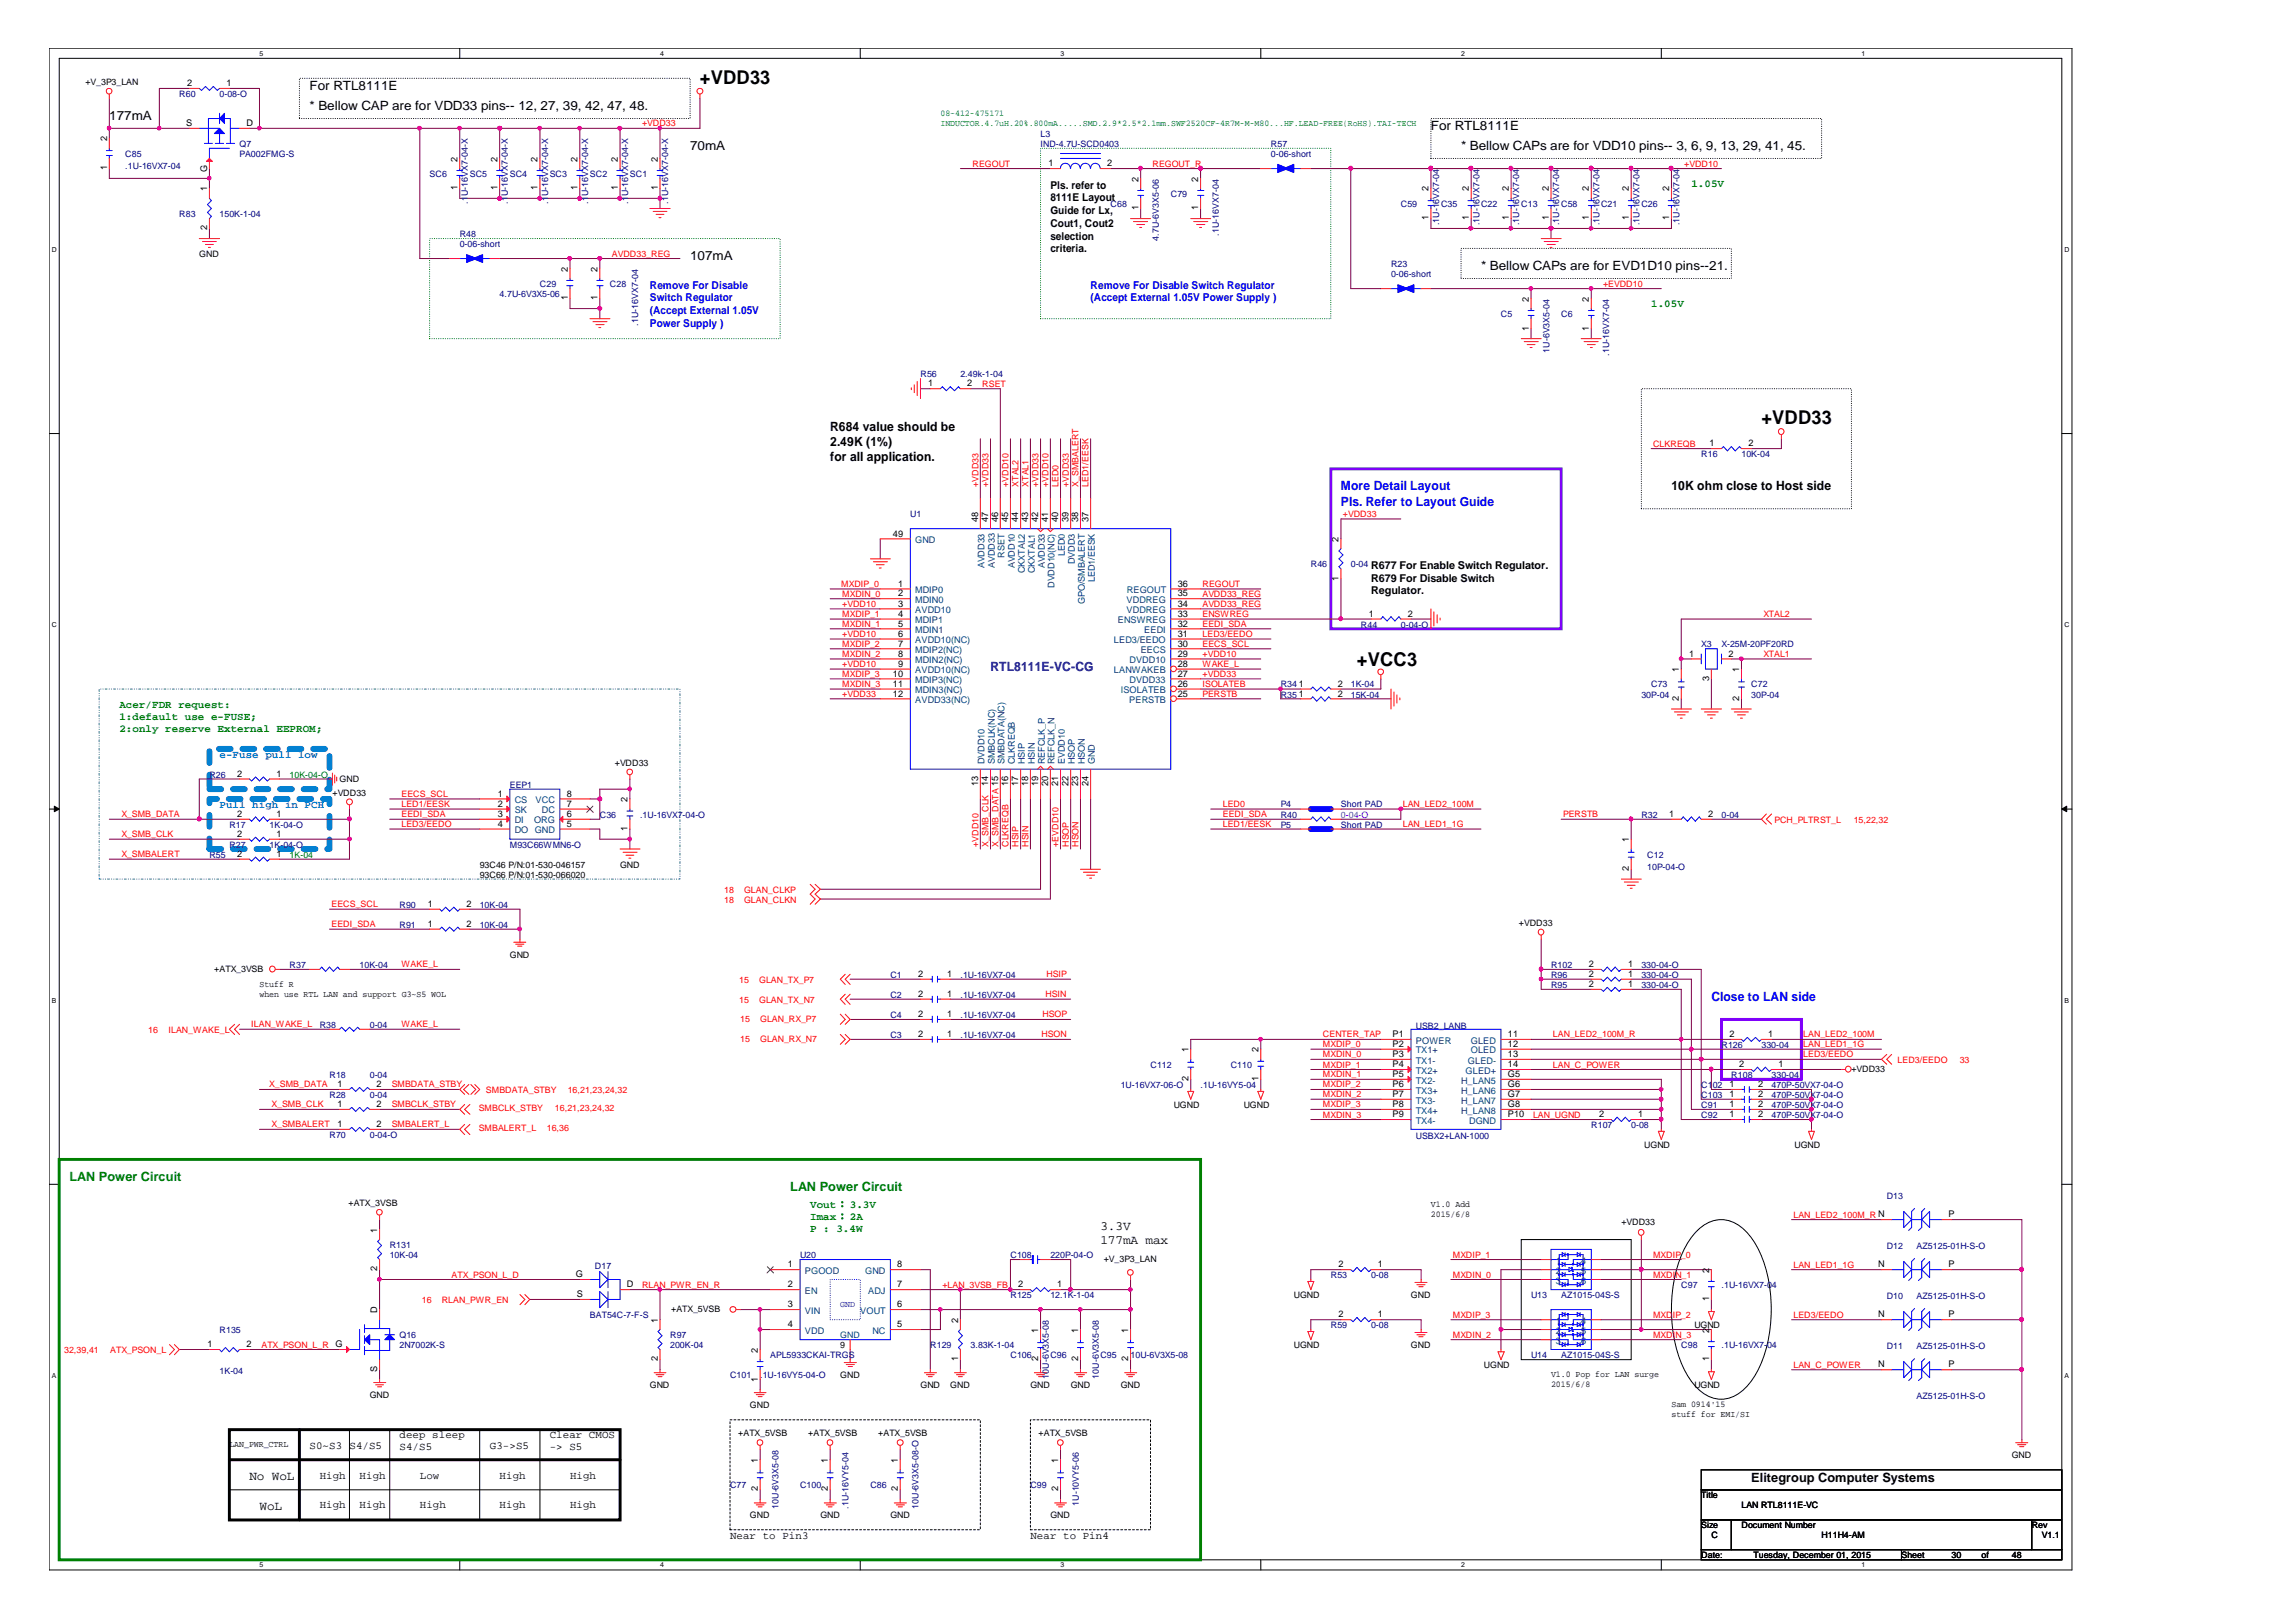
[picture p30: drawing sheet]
<svg xmlns="http://www.w3.org/2000/svg" width="297mm" height="210mm" viewBox="0 0 297 210" stroke-linecap="round" stroke-linejoin="round" font-family="sans-serif">
<defs><g id="words">
<g font-size="2.5">
<text x="90.6" y="10.8">+VDD33</text>
<text x="227.9" y="54.9">+VDD33</text>
<text x="175.6" y="86.2">+VCC3</text>
</g>
<g font-size="1.7">
<text x="40" y="11.6">For RTL8111E</text>
<text x="14.1" y="15.5">177mA</text>
<text x="40" y="14.2">* Bellow CAP are for VDD33 pins-- 12, 27, 39, 42, 47, 48.</text>
<text x="185.1" y="16.8">For RTL8111E</text>
<text x="89.3" y="19.4">70mA</text>
<text x="189" y="19.4">* Bellow CAPs are for VDD10 pins-- 3, 6, 9, 13, 29, 41, 45.</text>
<text x="89.3" y="33.6">107mA</text>
<text x="191.6" y="34.9">* Bellow CAPs are for EVD1D10 pins--21.</text>
<text x="107.4" y="55.7">R684 value should be</text>
<text x="107.4" y="57.7">2.49K (1%)</text>
<text x="107.4" y="59.6">for all application.</text>
<text x="216.2" y="63.5">10K ohm close to Host side</text>
<text x="142.4" y="159.1">3.3V</text>
<text x="142.4" y="160.9">177mA max</text>
<text x="32.3" y="191.5">No WoL</text>
<text x="226.6" y="191.7">Elitegroup Computer Systems</text>
<text x="33.6" y="195.4">WoL</text>
</g>
<g font-size="1.7" fill="#00f">
<text x="173.5" y="63.5">More Detail Layout</text>
<text x="173.5" y="65.4">Pls. Refer to Layout Guide</text>
<text x="221.4" y="129.6">Close to LAN side</text>
</g>
<text font-size="1.7" fill="#000080" x="128.1" y="86.8">RTL8111E-VC-CG</text>
<g font-size="1.7" fill="#008000">
<text x="9" y="152.9">LAN Power Circuit</text>
<text x="102.2" y="154.1">LAN Power Circuit</text>
</g>
<g font-size="1.4">
<text x="135.9" y="24.4">Pls. refer to</text>
<text x="135.9" y="26">8111E Layout</text>
<text x="135.9" y="27.7">Guide for Lx,</text>
<text x="135.9" y="29.4">Cout1, Cout2</text>
<text x="135.9" y="31">selection</text>
<text x="135.9" y="32.7">criteria.</text>
<text x="177.4" y="73.6">R677 For Enable Switch Regulator.</text>
<text x="177.4" y="75.3">R679 For Disable Switch</text>
<text x="177.4" y="76.9">Regulator.</text>
<text x="40" y="187.5">S0~S3</text>
<text x="41.4" y="191.4">High</text>
<text x="45.2" y="187.5">S4/S5</text>
<text x="46.5" y="191.4">High</text>
<text x="51.7" y="186.2">deep sleep</text>
<text x="51.7" y="187.7">S4/S5</text>
<text x="54.3" y="191.4">Low</text>
<text x="63.4" y="187.5">G3-&gt;S5</text>
<text x="64.6" y="191.4">High</text>
<text x="71.1" y="186.2">Clear CMOS</text>
<text x="71.1" y="187.7">-&gt; S5</text>
<text x="73.7" y="191.4">High</text>
<text x="41.4" y="195.2">High</text>
<text x="46.5" y="195.2">High</text>
<text x="54.3" y="195.2">High</text>
<text x="64.6" y="195.2">High</text>
<text x="73.7" y="195.2">High</text>
<text x="94.4" y="199.1">Near to Pin3</text>
<text x="133.3" y="199.1">Near to Pin4</text>
</g>
<g font-size="1.4" fill="#008000">
<text x="218.8" y="24.2">1.05V</text>
<text x="213.6" y="39.8">1.05V</text>
<text x="15.5" y="91.6">Acer/FDR request:</text>
<text x="15.5" y="93.1">1:default use e-FUSE;</text>
<text x="15.5" y="94.7">2:only reserve External EEPROM;</text>
<text x="104.8" y="156.4">Vout：3.3V</text>
<text x="104.8" y="157.9">Imax：2A</text>
<text x="104.8" y="159.5">P : 3.4W</text>
</g>
<g font-size="1.4" fill="#00f">
<text x="84.1" y="37.4">Remove For Disable</text>
<text x="84.1" y="39">Switch Regulator</text>
<text x="84.1" y="40.7">(Accept External 1.05V</text>
<text x="141.1" y="37.4">Remove For Disable Switch Regulator</text>
<text x="141.1" y="39">(Accept External 1.05V Power Supply )</text>
<text x="84.1" y="42.3">Power Supply )</text>
</g>
<g font-size="1.4" fill="#0080ff">
<text x="28.4" y="98.1">e-Fuse pull low</text>
<text x="28.4" y="104.5">Pull high in PCH</text>
</g>
<g font-size="1.2">
<text x="24.2" y="11.1">2</text>
<text x="29.3" y="11.1">1</text>
<text x="24.1" y="16.3">S</text>
<text x="31.9" y="16.3">D</text>
<text x="13.8" y="22" transform="rotate(-90 13.8 22)">1</text>
<text x="13.8" y="18.3" transform="rotate(-90 13.8 18.3)">2</text>
<text x="26.8" y="22.3" transform="rotate(-90 26.8 22.3)">G</text>
<text x="59.2" y="20.9" transform="rotate(-90 59.2 20.9)">2</text>
<text x="64.3" y="20.9" transform="rotate(-90 64.3 20.9)">2</text>
<text x="69.6" y="20.9" transform="rotate(-90 69.6 20.9)">2</text>
<text x="74.7" y="20.9" transform="rotate(-90 74.7 20.9)">2</text>
<text x="79.9" y="20.9" transform="rotate(-90 79.9 20.9)">2</text>
<text x="85.1" y="20.9" transform="rotate(-90 85.1 20.9)">2</text>
<text x="135.6" y="21.5">1</text>
<text x="143.3" y="21.5">2</text>
<text x="147.3" y="23.5" transform="rotate(-90 147.3 23.5)">2</text>
<text x="155" y="23.5" transform="rotate(-90 155 23.5)">2</text>
<text x="26.8" y="29.8" transform="rotate(-90 26.8 29.8)">2</text>
<text x="26.8" y="24.8" transform="rotate(-90 26.8 24.8)">1</text>
<text x="59.2" y="24.6" transform="rotate(-90 59.2 24.6)">1</text>
<text x="64.3" y="24.6" transform="rotate(-90 64.3 24.6)">1</text>
<text x="69.6" y="24.6" transform="rotate(-90 69.6 24.6)">1</text>
<text x="74.7" y="24.6" transform="rotate(-90 74.7 24.6)">1</text>
<text x="79.9" y="24.6" transform="rotate(-90 79.9 24.6)">1</text>
<text x="85.1" y="24.6" transform="rotate(-90 85.1 24.6)">1</text>
<text x="147.3" y="27.2" transform="rotate(-90 147.3 27.2)">1</text>
<text x="155" y="27.2" transform="rotate(-90 155 27.2)">1</text>
<text x="184.8" y="28.5" transform="rotate(-90 184.8 28.5)">1</text>
<text x="184.8" y="24.8" transform="rotate(-90 184.8 24.8)">2</text>
<text x="190" y="28.5" transform="rotate(-90 190 28.5)">1</text>
<text x="190" y="24.8" transform="rotate(-90 190 24.8)">2</text>
<text x="195.2" y="28.5" transform="rotate(-90 195.2 28.5)">1</text>
<text x="195.2" y="24.8" transform="rotate(-90 195.2 24.8)">2</text>
<text x="200.4" y="28.5" transform="rotate(-90 200.4 28.5)">1</text>
<text x="200.4" y="24.8" transform="rotate(-90 200.4 24.8)">2</text>
<text x="205.6" y="28.5" transform="rotate(-90 205.6 28.5)">1</text>
<text x="205.6" y="24.8" transform="rotate(-90 205.6 24.8)">2</text>
<text x="210.7" y="28.5" transform="rotate(-90 210.7 28.5)">1</text>
<text x="210.7" y="24.8" transform="rotate(-90 210.7 24.8)">2</text>
<text x="215.9" y="28.5" transform="rotate(-90 215.9 28.5)">1</text>
<text x="215.9" y="24.8" transform="rotate(-90 215.9 24.8)">2</text>
<text x="73.4" y="35.2" transform="rotate(-90 73.4 35.2)">2</text>
<text x="77.3" y="35.2" transform="rotate(-90 77.3 35.2)">2</text>
<text x="73.4" y="38.9" transform="rotate(-90 73.4 38.9)">1</text>
<text x="77.3" y="38.9" transform="rotate(-90 77.3 38.9)">1</text>
<text x="197.8" y="39" transform="rotate(-90 197.8 39)">2</text>
<text x="205.6" y="39" transform="rotate(-90 205.6 39)">2</text>
<text x="197.8" y="42.8" transform="rotate(-90 197.8 42.8)">1</text>
<text x="205.6" y="42.8" transform="rotate(-90 205.6 42.8)">1</text>
<text x="120.1" y="50">1</text>
<text x="125.1" y="50">2</text>
<text x="221.1" y="57.8">1</text>
<text x="226.2" y="57.8">2</text>
<text x="115.5" y="69.4">49</text>
<text x="126.5" y="67.5" transform="rotate(-90 126.5 67.5)">48</text>
<text x="127.8" y="67.5" transform="rotate(-90 127.8 67.5)">47</text>
<text x="129.1" y="67.5" transform="rotate(-90 129.1 67.5)">46</text>
<text x="130.4" y="67.5" transform="rotate(-90 130.4 67.5)">45</text>
<text x="131.7" y="67.5" transform="rotate(-90 131.7 67.5)">44</text>
<text x="133" y="67.5" transform="rotate(-90 133 67.5)">43</text>
<text x="134.3" y="67.5" transform="rotate(-90 134.3 67.5)">42</text>
<text x="135.6" y="67.5" transform="rotate(-90 135.6 67.5)">41</text>
<text x="136.9" y="67.5" transform="rotate(-90 136.9 67.5)">40</text>
<text x="138.2" y="67.5" transform="rotate(-90 138.2 67.5)">39</text>
<text x="139.5" y="67.5" transform="rotate(-90 139.5 67.5)">38</text>
<text x="140.8" y="67.5" transform="rotate(-90 140.8 67.5)">37</text>
<text x="173.2" y="70.1" transform="rotate(-90 173.2 70.1)">2</text>
<text x="116.2" y="75.9">1</text>
<text x="116.2" y="77.2">2</text>
<text x="152.4" y="75.9">36</text>
<text x="152.4" y="77.2">35</text>
<text x="173.2" y="75.2" transform="rotate(-90 173.2 75.2)">1</text>
<text x="116.2" y="78.5">3</text>
<text x="116.2" y="82.4">6</text>
<text x="116.2" y="79.8">4</text>
<text x="116.2" y="81.1">5</text>
<text x="116.2" y="83.7">7</text>
<text x="152.4" y="78.5">34</text>
<text x="152.4" y="79.8">33</text>
<text x="152.4" y="81.1">32</text>
<text x="152.4" y="82.4">31</text>
<text x="152.4" y="83.7">30</text>
<text x="177.1" y="79.8">1</text>
<text x="182.1" y="79.8">2</text>
<text x="115.5" y="87.6">10</text>
<text x="115.5" y="88.9">11</text>
<text x="116.2" y="86.3">9</text>
<text x="116.2" y="85">8</text>
<text x="152.4" y="85">29</text>
<text x="152.4" y="87.6">27</text>
<text x="152.4" y="88.9">26</text>
<text x="152.4" y="86.3">28</text>
<text x="168" y="88.9">1</text>
<text x="173.1" y="88.9">2</text>
<text x="217.2" y="87" transform="rotate(-90 217.2 87)">1</text>
<text x="218.5" y="85">1</text>
<text x="221.1" y="88.1" transform="rotate(-90 221.1 88.1)">3</text>
<text x="223.6" y="85">2</text>
<text x="225" y="87" transform="rotate(-90 225 87)">1</text>
<text x="115.5" y="90.1">12</text>
<text x="152.4" y="90.1">25</text>
<text x="168" y="90.1">1</text>
<text x="173.1" y="90.1">2</text>
<text x="217.2" y="90.7" transform="rotate(-90 217.2 90.7)">2</text>
<text x="225" y="90.7" transform="rotate(-90 225 90.7)">2</text>
<text x="30.7" y="100.5">2</text>
<text x="35.8" y="100.5">1</text>
<text x="126.5" y="101.7" transform="rotate(-90 126.5 101.7)">13</text>
<text x="127.8" y="101.7" transform="rotate(-90 127.8 101.7)">14</text>
<text x="130.4" y="101.7" transform="rotate(-90 130.4 101.7)">16</text>
<text x="131.7" y="101.7" transform="rotate(-90 131.7 101.7)">17</text>
<text x="133" y="101.7" transform="rotate(-90 133 101.7)">18</text>
<text x="134.3" y="101.7" transform="rotate(-90 134.3 101.7)">19</text>
<text x="135.6" y="101.7" transform="rotate(-90 135.6 101.7)">20</text>
<text x="136.9" y="101.7" transform="rotate(-90 136.9 101.7)">21</text>
<text x="138.2" y="101.7" transform="rotate(-90 138.2 101.7)">22</text>
<text x="139.5" y="101.7" transform="rotate(-90 139.5 101.7)">23</text>
<text x="140.8" y="101.7" transform="rotate(-90 140.8 101.7)">24</text>
<text x="30.7" y="105.7">2</text>
<text x="35.8" y="105.7">1</text>
<text x="64.4" y="103.1">1</text>
<text x="64.4" y="104.4">2</text>
<text x="64.4" y="105.7">3</text>
<text x="64.4" y="107">4</text>
<text x="73.3" y="107">5</text>
<text x="73.3" y="105.7">6</text>
<text x="73.3" y="104.4">7</text>
<text x="73.3" y="103.1">8</text>
<text x="81.2" y="107.5" transform="rotate(-90 81.2 107.5)">1</text>
<text x="81.2" y="103.8" transform="rotate(-90 81.2 103.8)">2</text>
<text x="215.9" y="105.7">1</text>
<text x="221" y="105.7">2</text>
<text x="30.7" y="108.3">2</text>
<text x="30.7" y="110.9">2</text>
<text x="35.8" y="108.3">1</text>
<text x="35.8" y="110.9">1</text>
<text x="210.7" y="112.7" transform="rotate(-90 210.7 112.7)">2</text>
<text x="210.7" y="109" transform="rotate(-90 210.7 109)">1</text>
<text x="55.3" y="119.9">1</text>
<text x="55.3" y="117.4">1</text>
<text x="60.4" y="119.9">2</text>
<text x="60.4" y="117.4">2</text>
<text x="205.6" y="125.2">2</text>
<text x="210.7" y="125.2">1</text>
<text x="118.8" y="126.4">2</text>
<text x="118.8" y="129">2</text>
<text x="118.8" y="131.6">2</text>
<text x="122.6" y="126.4">1</text>
<text x="122.6" y="129">1</text>
<text x="122.6" y="131.6">1</text>
<text x="205.6" y="126.4">2</text>
<text x="205.6" y="127.7">2</text>
<text x="210.7" y="126.4">1</text>
<text x="210.7" y="127.7">1</text>
<text x="118.8" y="134.2">2</text>
<text x="122.6" y="134.2">1</text>
<text x="153.8" y="136.2" transform="rotate(-90 153.8 136.2)">1</text>
<text x="162.8" y="136.2" transform="rotate(-90 162.8 136.2)">2</text>
<text x="180.2" y="135.5">P2</text>
<text x="180.2" y="134.2">P1</text>
<text x="180.2" y="136.8">P3</text>
<text x="195.1" y="136.8">13</text>
<text x="195.1" y="135.5">12</text>
<text x="195.1" y="134.2">11</text>
<text x="223.7" y="134.2">2</text>
<text x="228.8" y="134.2">1</text>
<text x="43.6" y="143.3">1</text>
<text x="43.6" y="140.7">1</text>
<text x="48.7" y="143.3">2</text>
<text x="48.7" y="140.7">2</text>
<text x="153.8" y="139.9" transform="rotate(-90 153.8 139.9)">2</text>
<text x="162.8" y="139.9" transform="rotate(-90 162.8 139.9)">1</text>
<text x="180.2" y="139.4">P5</text>
<text x="180.2" y="138.1">P4</text>
<text x="180.2" y="140.7">P6</text>
<text x="180.2" y="142">P7</text>
<text x="180.2" y="143.3">P8</text>
<text x="195.1" y="143.3">G8</text>
<text x="195.1" y="142">G7</text>
<text x="195.1" y="140.7">G6</text>
<text x="195.1" y="139.4">G5</text>
<text x="195.1" y="138.1">14</text>
<text x="223.7" y="140.7">1</text>
<text x="223.7" y="142">1</text>
<text x="223.7" y="143.3">1</text>
<text x="225" y="138.1">2</text>
<text x="227.5" y="140.7">2</text>
<text x="227.5" y="142">2</text>
<text x="227.5" y="143.3">2</text>
<text x="230.1" y="138.1">1</text>
<text x="43.6" y="145.9">1</text>
<text x="48.7" y="145.9">2</text>
<text x="180.2" y="144.6">P9</text>
<text x="195.1" y="144.6">P10</text>
<text x="206.9" y="144.6">2</text>
<text x="211.9" y="144.6">1</text>
<text x="223.7" y="144.6">1</text>
<text x="227.5" y="144.6">2</text>
<text x="48.8" y="159.5" transform="rotate(-90 48.8 159.5)">1</text>
<text x="252.1" y="157.5">P</text>
<text x="48.8" y="164.5" transform="rotate(-90 48.8 164.5)">2</text>
<text x="74.5" y="165.3">G</text>
<text x="74.6" y="167.9">S</text>
<text x="81.1" y="166.6">D</text>
<text x="101.9" y="164">1</text>
<text x="101.9" y="166.6">2</text>
<text x="116.1" y="166.6">7</text>
<text x="116.1" y="164">8</text>
<text x="131.7" y="166.6">2</text>
<text x="136.8" y="166.6">1</text>
<text x="173.2" y="164">2</text>
<text x="178.3" y="164">1</text>
<text x="221.1" y="164.7" transform="rotate(-90 221.1 164.7)">2</text>
<text x="243" y="164">N</text>
<text x="252.1" y="164">P</text>
<text x="48.8" y="169.9" transform="rotate(-90 48.8 169.9)">D</text>
<text x="85.1" y="171.2" transform="rotate(-90 85.1 171.2)">1</text>
<text x="101.9" y="169.2">3</text>
<text x="101.9" y="171.8">4</text>
<text x="116.1" y="171.8">5</text>
<text x="116.1" y="169.2">6</text>
<text x="124" y="171.2" transform="rotate(-90 124 171.2)">2</text>
<text x="134.3" y="172.5" transform="rotate(-90 134.3 172.5)">1</text>
<text x="139.5" y="172.5" transform="rotate(-90 139.5 172.5)">1</text>
<text x="146" y="172.5" transform="rotate(-90 146 172.5)">1</text>
<text x="173.2" y="170.5">2</text>
<text x="178.3" y="170.5">1</text>
<text x="221.1" y="172.5" transform="rotate(-90 221.1 172.5)">2</text>
<text x="221.1" y="168.4" transform="rotate(-90 221.1 168.4)">1</text>
<text x="243" y="170.5">N</text>
<text x="252.1" y="170.5">P</text>
<text x="26.8" y="174.3">1</text>
<text x="31.9" y="174.3">2</text>
<text x="43.4" y="174.3">G</text>
<text x="48.8" y="177.6" transform="rotate(-90 48.8 177.6)">S</text>
<text x="85.1" y="176.2" transform="rotate(-90 85.1 176.2)">2</text>
<text x="98" y="178.8" transform="rotate(-90 98 178.8)">1</text>
<text x="98" y="175.1" transform="rotate(-90 98 175.1)">2</text>
<text x="124" y="176.2" transform="rotate(-90 124 176.2)">1</text>
<text x="134.3" y="176.2" transform="rotate(-90 134.3 176.2)">2</text>
<text x="139.5" y="176.2" transform="rotate(-90 139.5 176.2)">2</text>
<text x="146" y="176.2" transform="rotate(-90 146 176.2)">2</text>
<text x="221.1" y="176.2" transform="rotate(-90 221.1 176.2)">1</text>
<text x="243" y="177">N</text>
<text x="252.1" y="177">P</text>
<text x="98" y="189.3" transform="rotate(-90 98 189.3)">1</text>
<text x="107.1" y="189.3" transform="rotate(-90 107.1 189.3)">1</text>
<text x="116.2" y="189.3" transform="rotate(-90 116.2 189.3)">1</text>
<text x="136.9" y="189.3" transform="rotate(-90 136.9 189.3)">1</text>
<text x="98" y="193" transform="rotate(-90 98 193)">2</text>
<text x="107.1" y="193" transform="rotate(-90 107.1 193)">2</text>
<text x="116.2" y="193" transform="rotate(-90 116.2 193)">2</text>
<text x="136.9" y="193" transform="rotate(-90 136.9 193)">2</text>
</g>
<g font-size="1.2" fill="#004080">
<text x="118.4" y="70.3">GND</text>
<text x="137.8" y="71.9" transform="rotate(-90 137.8 71.9)">LED0</text>
<text x="118.4" y="76.8">MDIP0</text>
<text x="127.4" y="73.5" transform="rotate(-90 127.4 73.5)">AVDD33</text>
<text x="128.7" y="73.5" transform="rotate(-90 128.7 73.5)">AVDD33</text>
<text x="130" y="72.2" transform="rotate(-90 130 72.2)">RSET</text>
<text x="131.3" y="73.5" transform="rotate(-90 131.3 73.5)">AVDD10</text>
<text x="132.6" y="74.2" transform="rotate(-90 132.6 74.2)">CKXTAL2</text>
<text x="133.9" y="74.2" transform="rotate(-90 133.9 74.2)">CKXTAL1</text>
<text x="135.2" y="73.5" transform="rotate(-90 135.2 73.5)">AVDD33</text>
<text x="136.4" y="76.1" transform="rotate(-90 136.4 76.1)">DVDD10(NC)</text>
<text x="139.1" y="73" transform="rotate(-90 139.1 73)">DVDD3</text>
<text x="141.6" y="75.3" transform="rotate(-90 141.6 75.3)">LED1/EESK</text>
<text x="145.8" y="76.8">REGOUT</text>
<text x="118.4" y="79.3">AVDD10</text>
<text x="118.4" y="78">MDIN0</text>
<text x="118.4" y="83.2">AVDD10(NC)</text>
<text x="118.4" y="80.7">MDIP1</text>
<text x="118.4" y="81.9">MDIN1</text>
<text x="140.3" y="78.2" transform="rotate(-90 140.3 78.2)">GPO/SMBALERT</text>
<text x="144.1" y="83.2">LED3/EEDO</text>
<text x="144.6" y="80.7">ENSWREG</text>
<text x="145.8" y="78">VDDREG</text>
<text x="145.8" y="79.3">VDDREG</text>
<text x="148" y="81.9">EEDI</text>
<text x="118.4" y="87.1">AVDD10(NC)</text>
<text x="118.4" y="84.5">MDIP2(NC)</text>
<text x="118.4" y="85.8">MDIN2(NC)</text>
<text x="118.4" y="88.4">MDIP3(NC)</text>
<text x="118.4" y="89.7">MDIN3(NC)</text>
<text x="144.1" y="87.1">LANWAKEB</text>
<text x="145" y="89.7">ISOLATEB</text>
<text x="146.1" y="85.8">DVDD10</text>
<text x="146.1" y="88.4">DVDD33</text>
<text x="147.6" y="84.5">EECS</text>
<text x="118.4" y="91">AVDD33(NC)</text>
<text x="146.1" y="91">PERSTB</text>
<text x="127.4" y="98.9" transform="rotate(-90 127.4 98.9)">DVDD10</text>
<text x="128.7" y="98.9" transform="rotate(-90 128.7 98.9)">SMBCLK(NC)</text>
<text x="130" y="98.9" transform="rotate(-90 130 98.9)">SMBDATA(NC)</text>
<text x="131.3" y="98.9" transform="rotate(-90 131.3 98.9)">CLKREQB</text>
<text x="132.6" y="98.9" transform="rotate(-90 132.6 98.9)">HSIP</text>
<text x="133.9" y="98.9" transform="rotate(-90 133.9 98.9)">HSIN</text>
<text x="135.2" y="98.9" transform="rotate(-90 135.2 98.9)">REFCLK_P</text>
<text x="136.4" y="98.9" transform="rotate(-90 136.4 98.9)">REFCLK_N</text>
<text x="137.8" y="98.9" transform="rotate(-90 137.8 98.9)">EVDD10</text>
<text x="139.1" y="98.9" transform="rotate(-90 139.1 98.9)">HSOP</text>
<text x="140.3" y="98.9" transform="rotate(-90 140.3 98.9)">HSON</text>
<text x="141.6" y="98.9" transform="rotate(-90 141.6 98.9)">GND</text>
<text x="66.6" y="103.9">CS</text>
<text x="66.6" y="105.3">SK</text>
<text x="66.6" y="106.6">DI</text>
<text x="66.6" y="107.8">DO GND</text>
<text x="69.1" y="106.6">ORG</text>
<text x="69.3" y="103.9">VCC</text>
<text x="70.1" y="105.3">DC</text>
<text x="183.2" y="136.3">TX1+</text>
<text x="183.2" y="135.1">POWER</text>
<text x="183.2" y="137.6">TX1-</text>
<text x="189.9" y="137.6">GLED-</text>
<text x="190.3" y="136.3">OLED</text>
<text x="190.3" y="135.1">GLED</text>
<text x="183.2" y="140.2">TX2-</text>
<text x="183.2" y="139">TX2+</text>
<text x="183.2" y="141.5">TX3+</text>
<text x="183.2" y="142.8">TX3-</text>
<text x="189" y="142.8">H_LAN7</text>
<text x="189" y="141.5">H_LAN6</text>
<text x="189" y="140.2">H_LAN5</text>
<text x="189.6" y="139">GLED+</text>
<text x="183.2" y="144.1">TX4+</text>
<text x="183.2" y="145.4">TX4-</text>
<text x="189" y="144.1">H_LAN8</text>
<text x="190.1" y="145.4">DGND</text>
<text x="104.1" y="164.9">PGOOD</text>
<text x="104.1" y="167.4">EN</text>
<text x="111.9" y="164.9">GND</text>
<text x="112.3" y="167.4">ADJ</text>
<text x="201.3" y="163.5">1</text>
<text x="201.3" y="164.9">2</text>
<text x="201.3" y="166.1">3</text>
<text x="204.6" y="163.5">4</text>
<text x="204.6" y="164.9">5</text>
<text x="204.6" y="166.1">6</text>
<text x="104.1" y="170">VIN</text>
<text x="104.1" y="172.6">VDD</text>
<text x="111.3" y="170">VOUT</text>
<text x="112.9" y="172.6">NC</text>
<text x="201.3" y="171.3">1</text>
<text x="201.3" y="172.6">2</text>
<text x="201.3" y="173.9">3</text>
<text x="204.6" y="171.3">4</text>
<text x="204.6" y="172.6">5</text>
<text x="204.6" y="173.9">6</text>
</g>
<g font-size="1.1">
<text x="11" y="11">+V_3P3_LAN</text>
<text x="25.8" y="33.2">GND</text>
<text x="43.9" y="101.1">GND</text>
<text x="79.5" y="99.1">+VDD33</text>
<text x="43" y="103">+VDD33</text>
<text x="62.1" y="112.3">93C46 P/N:01-530-046157</text>
<text x="62.1" y="113.7">93C66 P/N:01-530-066020</text>
<text x="80.2" y="112.3">GND</text>
<text x="196.5" y="119.8">+VDD33</text>
<text x="27.7" y="125.7">+ATX_3VSB</text>
<text x="66" y="123.9">GND</text>
<text x="33.6" y="127.7">Stuff R</text>
<text x="33.6" y="129">when use RTL LAN and support G3~S5 WOL</text>
<text x="151.8" y="143.4">UGND</text>
<text x="160.9" y="143.4">UGND</text>
<text x="239.5" y="138.7">+VDD33</text>
<text x="212.7" y="148.6">UGND</text>
<text x="232.2" y="148.6">UGND</text>
<text x="45.1" y="156.1">+ATX_3VSB</text>
<text x="185.1" y="156.2">V1.0 Add</text>
<text x="185.1" y="157.5">2015/6/8</text>
<text x="209.8" y="158.5">+VDD33</text>
<text x="142.8" y="163.3">+V_3P3_LAN</text>
<text x="167.4" y="168">UGND</text>
<text x="182.5" y="168">GND</text>
<text x="86.8" y="169.8">+ATX_5VSB</text>
<text x="219.2" y="171.9">UGND</text>
<text x="84.1" y="179.6">GND</text>
<text x="108.7" y="178.4">GND</text>
<text x="108.7" y="174.5">9</text>
<text x="119.1" y="179.6">GND</text>
<text x="122.9" y="179.6">GND</text>
<text x="133.3" y="179.6">GND</text>
<text x="138.5" y="179.6">GND</text>
<text x="145" y="179.6">GND</text>
<text x="167.4" y="174.5">UGND</text>
<text x="182.5" y="174.5">GND</text>
<text x="192" y="177.1">UGND</text>
<text x="200.7" y="178.2">V1.0 Pop for LAN surge</text>
<text x="200.7" y="179.5">2015/6/8</text>
<text x="219.2" y="179.6">UGND</text>
<text x="47.8" y="180.9">GND</text>
<text x="95.5" y="185.9">+ATX_5VSB</text>
<text x="97" y="182.2">GND</text>
<text x="104.6" y="185.9">+ATX_5VSB</text>
<text x="113.6" y="185.9">+ATX_5VSB</text>
<text x="134.4" y="185.9">+ATX_5VSB</text>
<text x="216.2" y="182.1">Sam 0914'15</text>
<text x="216.2" y="183.4">stuff for EMI/SI</text>
<text x="29.7" y="187.3">LAN_PWR_CTRL</text>
<text x="260.3" y="188.7">GND</text>
<text x="97" y="196.5">GND</text>
<text x="106.1" y="196.5">GND</text>
<text x="115.2" y="196.5">GND</text>
<text x="135.9" y="196.5">GND</text>
<text x="220.1" y="193.9">Title</text>
<text x="220.1" y="197.8">Size</text>
<text x="225.3" y="197.8">Document Number</text>
<text x="225.3" y="195.2">LAN RTL8111E-VC</text>
<text x="262.8" y="197.8">Rev</text>
<text x="220.1" y="201.6">Date:</text>
<text x="221.4" y="199.1">C</text>
<text x="226.9" y="201.6">Tuesday, December 01, 2015</text>
<text x="235.7" y="199.1">H11H4-AM</text>
<text x="246" y="201.6">Sheet</text>
<text x="252.5" y="201.6">30</text>
<text x="256.4" y="201.6">of</text>
<text x="260.3" y="201.6">48</text>
<text x="264.2" y="199.1">V1.1</text>
</g>
<g font-size="1.1" fill="#000080">
<text x="23.2" y="12.5">R60</text>
<text x="28.4" y="12.5">0-08-O</text>
<text x="134.6" y="17.7">L3</text>
<text x="16.2" y="20.3">C85</text>
<text x="16.2" y="21.9">.1U-16VX7-04</text>
<text x="31" y="19">Q7</text>
<text x="31" y="20.3">PA002FMG-S</text>
<text x="55.6" y="22.9">SC6</text>
<text x="60.8" y="22.9">SC5</text>
<text x="66" y="22.9">SC4</text>
<text x="71.1" y="22.9">SC3</text>
<text x="76.3" y="22.9">SC2</text>
<text x="81.5" y="22.9">SC1</text>
<text x="134.6" y="19">IND-4.7U-SCD0403</text>
<text x="164.4" y="19">R57</text>
<text x="164.4" y="20.3">0-06-short</text>
<text x="23.2" y="28.1">R83</text>
<text x="28.4" y="28.1">150K-1-04</text>
<text x="60.5" y="26.3" transform="rotate(-90 60.5 26.3)">.1</text>
<text x="60.5" y="25.4" transform="rotate(-90 60.5 25.4)">U-16VX7-04-X</text>
<text x="65.7" y="26.3" transform="rotate(-90 65.7 26.3)">.1</text>
<text x="65.7" y="25.4" transform="rotate(-90 65.7 25.4)">U-16VX7-04-X</text>
<text x="70.9" y="26.3" transform="rotate(-90 70.9 26.3)">.1</text>
<text x="70.9" y="25.4" transform="rotate(-90 70.9 25.4)">U-16VX7-04-X</text>
<text x="76.1" y="26.3" transform="rotate(-90 76.1 26.3)">.1</text>
<text x="76.1" y="25.4" transform="rotate(-90 76.1 25.4)">U-16VX7-04-X</text>
<text x="81.3" y="26.3" transform="rotate(-90 81.3 26.3)">.1</text>
<text x="81.3" y="25.4" transform="rotate(-90 81.3 25.4)">U-16VX7-04-X</text>
<text x="86.4" y="26.3" transform="rotate(-90 86.4 26.3)">.1U-16VX7-04-X</text>
<text x="143.7" y="26.8">C68</text>
<text x="151.5" y="25.5">C79</text>
<text x="181.2" y="26.8">C59</text>
<text x="186.2" y="29.2" transform="rotate(-90 186.2 29.2)">.1U-16VX7-04</text>
<text x="186.4" y="26.8">C35</text>
<text x="191.4" y="29.2" transform="rotate(-90 191.4 29.2)">.1U-16VX7-04</text>
<text x="191.6" y="26.8">C22</text>
<text x="196.6" y="29.2" transform="rotate(-90 196.6 29.2)">.1U-16VX7-04</text>
<text x="196.8" y="26.8">C13</text>
<text x="201.7" y="29.2" transform="rotate(-90 201.7 29.2)">.1U-16VX7-04</text>
<text x="202" y="26.8">C58</text>
<text x="206.9" y="29.2" transform="rotate(-90 206.9 29.2)">.1U-16VX7-04</text>
<text x="207.1" y="26.8">C21</text>
<text x="212.1" y="29.2" transform="rotate(-90 212.1 29.2)">.1U-16VX7-04</text>
<text x="212.3" y="26.8">C26</text>
<text x="217.3" y="29.2" transform="rotate(-90 217.3 29.2)">.1U-16VX7-04</text>
<text x="59.5" y="30.7">R48</text>
<text x="59.5" y="32">0-06-short</text>
<text x="149.9" y="31.1" transform="rotate(-90 149.9 31.1)">4.7U-6V3X5-06</text>
<text x="157.7" y="30.5" transform="rotate(-90 157.7 30.5)">.1U-16VX7-04</text>
<text x="180" y="34.6">R23</text>
<text x="180" y="35.9">0-06-short</text>
<text x="64.6" y="38.5">4.7U-6V3X5-06</text>
<text x="69.8" y="37.1">C29</text>
<text x="78.9" y="37.1">C28</text>
<text x="194.2" y="41">C5</text>
<text x="202" y="41">C6</text>
<text x="82.5" y="42.1" transform="rotate(-90 82.5 42.1)">.1U-16VX7-04</text>
<text x="200.4" y="45.6" transform="rotate(-90 200.4 45.6)">1U-6V3X5-04</text>
<text x="208.2" y="46" transform="rotate(-90 208.2 46)">.1U-16VX7-04</text>
<text x="119.1" y="48.8">R56</text>
<text x="124.2" y="48.8">2.49k-1-04</text>
<text x="220.1" y="59.2">R16</text>
<text x="225.3" y="59.2">10K-04</text>
<text x="117.8" y="66.9">U1</text>
<text x="169.6" y="73.4">R46</text>
<text x="174.8" y="73.4">0-04</text>
<text x="176.1" y="81.2">R44</text>
<text x="181.2" y="81.2">0-04-O</text>
<text x="220.1" y="83.8">X3</text>
<text x="222.7" y="83.8">X-25M-20PF20RD</text>
<text x="165.7" y="89">R34</text>
<text x="174.8" y="89">1K-04</text>
<text x="213.6" y="89">C73</text>
<text x="226.6" y="89">C72</text>
<text x="165.7" y="90.3">R35</text>
<text x="174.8" y="90.3">15K-04</text>
<text x="212.3" y="90.3">30P-04</text>
<text x="226.6" y="90.3">30P-04</text>
<text x="27.1" y="100.6">R26</text>
<text x="66" y="101.9">EEP1</text>
<text x="29.7" y="107.1">R17</text>
<text x="34.9" y="107.1">1K-04-O</text>
<text x="77.6" y="105.8">C36</text>
<text x="82.8" y="105.8">.1U-16VX7-04-O</text>
<text x="165.7" y="107.1">P5</text>
<text x="165.7" y="104.5">P4</text>
<text x="165.7" y="105.8">R40</text>
<text x="173.5" y="107.1">Short PAD</text>
<text x="173.5" y="104.5">Short PAD</text>
<text x="212.3" y="105.8">R32</text>
<text x="222.7" y="105.8">0-04</text>
<text x="27.1" y="111">R55</text>
<text x="29.7" y="109.7">R27</text>
<text x="34.9" y="109.7">1K-04-O</text>
<text x="66" y="109.7">M93C66WMN6-O</text>
<text x="213.1" y="111">C12</text>
<text x="213.1" y="112.5">10P-04-O</text>
<text x="51.7" y="117.4">R90</text>
<text x="62.1" y="117.4">10K-04</text>
<text x="37.5" y="125.2">R37</text>
<text x="46.5" y="125.2">10K-04</text>
<text x="51.7" y="120.1">R91</text>
<text x="62.1" y="120.1">10K-04</text>
<text x="200.7" y="125.2">R102</text>
<text x="212.3" y="125.2">330-04-O</text>
<text x="115.2" y="126.5">C1</text>
<text x="115.2" y="129.1">C2</text>
<text x="115.2" y="131.7">C4</text>
<text x="124.2" y="126.5">.1U-16VX7-04</text>
<text x="124.2" y="129.1">.1U-16VX7-04</text>
<text x="124.2" y="131.7">.1U-16VX7-04</text>
<text x="200.7" y="126.5">R96</text>
<text x="200.7" y="127.8">R95</text>
<text x="212.3" y="126.5">330-04-O</text>
<text x="212.3" y="127.8">330-04-O</text>
<text x="41.4" y="133">R38</text>
<text x="47.8" y="133">0-04</text>
<text x="115.2" y="134.3">C3</text>
<text x="124.2" y="134.3">.1U-16VX7-04</text>
<text x="183.2" y="133.2">USB2_LANB</text>
<text x="222.7" y="135.6">R126</text>
<text x="227.9" y="135.6">330-04</text>
<text x="42.6" y="142.1">R28</text>
<text x="42.6" y="139.5">R18</text>
<text x="47.8" y="142.1">0-04</text>
<text x="47.8" y="139.5">0-04</text>
<text x="145" y="140.8">1U-16VX7-06-O</text>
<text x="148.8" y="138.2">C112</text>
<text x="155.3" y="140.8">.1U-16VY5-04</text>
<text x="159.2" y="138.2">C110</text>
<text x="220.1" y="140.8">C102</text>
<text x="220.1" y="142.1">C103</text>
<text x="220.1" y="143.4">C91</text>
<text x="224" y="139.5">R108</text>
<text x="229.2" y="139.5">330-04</text>
<text x="229.2" y="140.8">470P-50VX7-04-O</text>
<text x="229.2" y="142.1">470P-50VX7-04-O</text>
<text x="229.2" y="143.4">470P-50VX7-04-O</text>
<text x="42.6" y="147.2">R70</text>
<text x="47.8" y="147.2">0-04-O</text>
<text x="183.2" y="147.4">USBX2+LAN-1000</text>
<text x="205.9" y="146">R107</text>
<text x="211" y="146">0-08</text>
<text x="220.1" y="144.7">C92</text>
<text x="229.2" y="144.7">470P-50VX7-04-O</text>
<text x="244.1" y="155.2">D13</text>
<text x="50.4" y="161.5">R131</text>
<text x="244.1" y="161.6">D12</text>
<text x="247.9" y="161.6">AZ5125-01H-S-O</text>
<text x="50.4" y="162.8">10K-04</text>
<text x="77" y="164.2">D17</text>
<text x="103.5" y="162.8">U20</text>
<text x="130.7" y="168">R125</text>
<text x="130.7" y="162.8">C108</text>
<text x="135.9" y="168">12.1K-1-04</text>
<text x="135.9" y="162.8">220P-04-O</text>
<text x="172.2" y="165.4">R53</text>
<text x="177.4" y="165.4">0-08</text>
<text x="198.1" y="168">U13</text>
<text x="202" y="168">AZ1015-04S-S</text>
<text x="217.5" y="166.7">C97</text>
<text x="222.7" y="166.7">.1U-16VX7-04</text>
<text x="28.4" y="172.5">R135</text>
<text x="51.7" y="173.2">Q16</text>
<text x="76.3" y="170.6">BAT54C-7-F-S</text>
<text x="86.7" y="173.2">R97</text>
<text x="172.2" y="171.9">R59</text>
<text x="177.4" y="171.9">0-08</text>
<text x="244.1" y="168.1">D10</text>
<text x="247.9" y="168.1">AZ5125-01H-S-O</text>
<text x="28.4" y="177.8">1K-04</text>
<text x="51.7" y="174.5">2N7002K-S</text>
<text x="86.7" y="174.5">200K-04</text>
<text x="94.4" y="178.4">C101</text>
<text x="98.3" y="178.4">.1U-16VY5-04-O</text>
<text x="99.7" y="175.7">APL5933CKAI-TRGS</text>
<text x="120.4" y="174.5">R129</text>
<text x="125.6" y="174.5">3.83K-1-04</text>
<text x="130.7" y="175.7">C106</text>
<text x="135.7" y="178.4" transform="rotate(-90 135.7 178.4)">10U-6V3X5-08</text>
<text x="135.9" y="175.7">C96</text>
<text x="142.2" y="178.4" transform="rotate(-90 142.2 178.4)">10U-6V3X5-08</text>
<text x="142.4" y="175.7">C95</text>
<text x="146.3" y="175.7">10U-6V3X5-08</text>
<text x="198.1" y="175.7">U14</text>
<text x="202" y="175.7">AZ1015-04S-S</text>
<text x="217.5" y="174.5">C98</text>
<text x="222.7" y="174.5">.1U-16VX7-04</text>
<text x="244.1" y="174.6">D11</text>
<text x="247.9" y="174.6">AZ5125-01H-S-O</text>
<text x="247.9" y="181.1">AZ5125-01H-S-O</text>
<text x="94.4" y="192.6">C77</text>
<text x="100.7" y="195.3" transform="rotate(-90 100.7 195.3)">10U-6V3X5-08</text>
<text x="103.5" y="192.6">C100</text>
<text x="109.8" y="195.3" transform="rotate(-90 109.8 195.3)">.1U-16VY5-04</text>
<text x="112.6" y="192.6">C86</text>
<text x="118.8" y="195.3" transform="rotate(-90 118.8 195.3)">10U-6V3X5-08-O</text>
<text x="133.3" y="192.6">C99</text>
<text x="139.6" y="194.9" transform="rotate(-90 139.6 194.9)">1U-10VY5-06</text>
</g>
<g font-size="1.1" fill="#f00">
<text x="83.1" y="16.4">+VDD33</text>
<text x="125.8" y="21.6">REGOUT</text>
<text x="149.1" y="21.6">REGOUT_R</text>
<text x="217.9" y="21.6">+VDD10</text>
<text x="79.2" y="33.2">AVDD33_REG</text>
<text x="207.4" y="37.1">+EVDD10</text>
<text x="127.1" y="50.1">RSET</text>
<text x="213.9" y="57.8">CLKREQB</text>
<text x="126.6" y="63" transform="rotate(-90 126.6 63)">+VDD33</text>
<text x="127.9" y="63" transform="rotate(-90 127.9 63)">+VDD33</text>
<text x="130.5" y="63" transform="rotate(-90 130.5 63)">+VDD10</text>
<text x="131.8" y="63" transform="rotate(-90 131.8 63)">XTAL2</text>
<text x="133.1" y="63" transform="rotate(-90 133.1 63)">XTAL1</text>
<text x="134.4" y="63" transform="rotate(-90 134.4 63)">+VDD33</text>
<text x="135.6" y="63" transform="rotate(-90 135.6 63)">+VDD10</text>
<text x="136.9" y="63" transform="rotate(-90 136.9 63)">LED0</text>
<text x="138.3" y="63" transform="rotate(-90 138.3 63)">+VDD33</text>
<text x="139.5" y="63" transform="rotate(-90 139.5 63)">X_SMBALERT</text>
<text x="140.8" y="63" transform="rotate(-90 140.8 63)">LED1/EESK</text>
<text x="173.7" y="66.9">+VDD33</text>
<text x="108.8" y="76">MXDIP_0</text>
<text x="109" y="77.2">MXDIN_0</text>
<text x="155.6" y="76">REGOUT</text>
<text x="155.6" y="77.2">AVDD33_REG</text>
<text x="109" y="78.5">+VDD10</text>
<text x="109" y="79.9">MXDIP_1</text>
<text x="109" y="81.1">MXDIN_1</text>
<text x="109" y="83.7">MXDIP_2</text>
<text x="109" y="82.4">+VDD10</text>
<text x="155.6" y="81.1">EEDI_SDA</text>
<text x="155.6" y="82.4">LED3/EEDO</text>
<text x="155.6" y="83.7">EECS_SCL</text>
<text x="155.6" y="78.5">AVDD33_REG</text>
<text x="155.6" y="79.9">ENSWREG</text>
<text x="228.1" y="79.9">XTAL2</text>
<text x="109" y="85">MXDIN_2</text>
<text x="109" y="86.3">+VDD10</text>
<text x="109" y="87.6">MXDIP_3</text>
<text x="109" y="88.9">MXDIN_3</text>
<text x="155.6" y="88.9">ISOLATEB</text>
<text x="155.6" y="85">+VDD10</text>
<text x="155.6" y="86.3">WAKE_L</text>
<text x="155.6" y="87.6">+VDD33</text>
<text x="228.1" y="85">XTAL1</text>
<text x="109" y="90.2">+VDD33</text>
<text x="155.6" y="90.2">PERSTB</text>
<text x="15.7" y="105.8">X_SMB_DATA</text>
<text x="51.9" y="105.8">EEDI_SDA</text>
<text x="51.9" y="107">LED3/EEDO</text>
<text x="51.9" y="104.5">LED1/EESK</text>
<text x="51.9" y="103.1">EECS_SCL</text>
<text x="158.2" y="104.5">LED0</text>
<text x="158.2" y="105.8">EEDI_SDA</text>
<text x="158.2" y="107">LED1/EESK</text>
<text x="181.5" y="107">LAN_LED1_1G</text>
<text x="181.5" y="104.5">LAN_LED2_100M</text>
<text x="202.2" y="105.8">PERSTB</text>
<text x="229.6" y="106.4">PCH_PLTRST_L</text>
<text x="239.8" y="106.4">15,22,32</text>
<text x="15.7" y="108.3">X_SMB_CLK</text>
<text x="15.7" y="110.9">X_SMBALERT</text>
<text x="126.6" y="109.6" transform="rotate(-90 126.6 109.6)">+VDD10</text>
<text x="127.9" y="109.6" transform="rotate(-90 127.9 109.6)">X_SMB_CLK</text>
<text x="129.2" y="109.6" transform="rotate(-90 129.2 109.6)">X_SMB_DATA 15</text>
<text x="130.5" y="109.6" transform="rotate(-90 130.5 109.6)">CLKREQB</text>
<text x="131.8" y="109.6" transform="rotate(-90 131.8 109.6)">HSIP</text>
<text x="133.1" y="109.6" transform="rotate(-90 133.1 109.6)">HSIN</text>
<text x="136.9" y="109.6" transform="rotate(-90 136.9 109.6)">+EVDD10</text>
<text x="138.3" y="109.6" transform="rotate(-90 138.3 109.6)">HSOP</text>
<text x="139.5" y="109.6" transform="rotate(-90 139.5 109.6)">HSON</text>
<text x="42.9" y="117.4">EECS_SCL</text>
<text x="42.9" y="120">EEDI_SDA</text>
<text x="93.7" y="115.5">18</text>
<text x="93.7" y="116.8">18</text>
<text x="96.3" y="115.5">GLAN_CLKP</text>
<text x="96.3" y="116.8">GLAN_CLKN</text>
<text x="51.9" y="125.2">WAKE_L</text>
<text x="95.6" y="127.2">15</text>
<text x="95.6" y="129.8">15</text>
<text x="98.2" y="127.2">GLAN_TX_P7</text>
<text x="98.2" y="129.8">GLAN_TX_N7</text>
<text x="134.9" y="131.7">HSOP</text>
<text x="135.3" y="129">HSIN</text>
<text x="135.4" y="126.5">HSIP</text>
<text x="19.2" y="133.7">16</text>
<text x="21.8" y="133.7">ILAN_WAKE_L</text>
<text x="32.5" y="132.9">ILAN_WAKE_L</text>
<text x="51.9" y="132.9">WAKE_L</text>
<text x="95.8" y="132.2">15</text>
<text x="95.8" y="134.8">15</text>
<text x="98.3" y="132.2">GLAN_RX_P7</text>
<text x="98.3" y="134.8">GLAN_RX_N7</text>
<text x="134.7" y="134.3">HSON</text>
<text x="171.2" y="134.3">CENTER_TAP</text>
<text x="171.2" y="135.5">MXDIP_0</text>
<text x="171.2" y="136.8">MXDIN_0</text>
<text x="200.9" y="134.3">LAN_LED2_100M_R</text>
<text x="233.3" y="136.8">LED3/EEDO</text>
<text x="233.3" y="135.5">LAN_LED1_1G</text>
<text x="233.3" y="134.3">LAN_LED2_100M</text>
<text x="245.5" y="137.6">LED3/EEDO</text>
<text x="253.5" y="137.6">33</text>
<text x="34.8" y="140.7">X_SMB_DATA</text>
<text x="35.1" y="143.3">X_SMB_CLK</text>
<text x="50.7" y="143.3">SMBCLK_STBY</text>
<text x="50.7" y="140.7">SMBDATA_STBY</text>
<text x="61.9" y="143.8">SMBCLK_STBY</text>
<text x="62.9" y="141.4">SMBDATA_STBY</text>
<text x="71.8" y="143.8">16,21,23,24,32</text>
<text x="73.4" y="141.4">16,21,23,24,32</text>
<text x="171.2" y="143.3">MXDIP_3</text>
<text x="171.2" y="142">MXDIN_2</text>
<text x="171.2" y="138.1">MXDIP_1</text>
<text x="171.2" y="139.4">MXDIN_1</text>
<text x="171.2" y="140.7">MXDIP_2</text>
<text x="200.9" y="138.1">LAN_C_POWER</text>
<text x="35.1" y="145.9">X_SMBALERT</text>
<text x="50.7" y="145.9">SMBALERT_L</text>
<text x="61.9" y="146.4">SMBALERT_L</text>
<text x="70.7" y="146.4">16,36</text>
<text x="171.2" y="144.6">MXDIN_3</text>
<text x="198.3" y="144.6">LAN_UGND</text>
<text x="232" y="157.6">LAN_LED2_100M_R N</text>
<text x="58.4" y="165.3">ATX_PSON_L_D</text>
<text x="83.1" y="166.6">RLAN_PWR_EN_R</text>
<text x="121.9" y="166.6">+LAN_3VSB_FB</text>
<text x="188" y="162.7">MXDIP_1</text>
<text x="188" y="165.3">MXDIN_0</text>
<text x="213.9" y="165.3">MXDIN_1</text>
<text x="213.9" y="162.7">MXDIP_0</text>
<text x="232" y="164.1">LAN_LED1_1G</text>
<text x="54.6" y="168.6">16</text>
<text x="57.1" y="168.6">RLAN_PWR_EN</text>
<text x="188" y="170.5">MXDIP_3</text>
<text x="188" y="173.1">MXDIN_2</text>
<text x="213.9" y="173.1">MXDIN_3</text>
<text x="213.9" y="170.5">MXDIP_2</text>
<text x="232" y="170.5">LED3/EEDO</text>
<text x="8.3" y="175.1">32,39,41</text>
<text x="14.3" y="175.1">ATX_PSON_L</text>
<text x="33.8" y="174.4">ATX_PSON_L_R</text>
<text x="232" y="177">LAN_C_POWER</text>
</g>
<g font-size="1.1" fill="#008000">
<text x="121.7" y="15">08-412-475171</text>
<text x="121.7" y="16.3">INDUCTOR.4.7uH.20%.800mA.....SMD.2.9*2.5*2.1mm.SWF2520CF-4R7M-M-M80...HF.LEAD-FREE(RoHS).TAI-TECH</text>
<text x="37.5" y="100.6">10K-04-O</text>
<text x="37.5" y="111">1K-04</text>
</g>
<text font-size="1.1" fill="#8000ff" x="173.5" y="105.8">0-04-O</text>
<text font-size="1.1" fill="#00f" x="108.7" y="169.1">GND</text>
<text font-size="1.1" fill="#004080" x="108.7" y="173.2">GND</text>
<g font-size=".9">
<text x="33.6" y="7.2">5</text>
<text x="85.4" y="7.2">4</text>
<text x="137.2" y="7.2">3</text>
<text x="189" y="7.2">2</text>
<text x="240.8" y="7.2">1</text>
<text x="6.7" y="32.6">D</text>
<text x="267.1" y="32.6">D</text>
<text x="6.7" y="81.2">C</text>
<text x="267.1" y="81.2">C</text>
<text x="6.7" y="129.8">B</text>
<text x="267.1" y="129.8">B</text>
<text x="6.7" y="178.3">A</text>
<text x="267.1" y="178.3">A</text>
<text x="33.6" y="202.8">5</text>
<text x="85.4" y="202.8">4</text>
<text x="137.2" y="202.8">3</text>
<text x="189" y="202.8">2</text>
<text x="240.8" y="202.8">1</text>
</g>
</g></defs>
<path d="M6.3 6.2h261.8v197h-261.8zM7.7 7.5h259v194.4h-259z" fill="none" stroke="#000" stroke-width=".13"/>
<g fill="#fff">
<path d="M33.6 6.4h.5v1h-.5z"/>
<path d="M33.6 202h.5v1h-.5z"/>
</g>
<path d="M59.5 6.2v1.3M59.5 201.9v1.3" fill="none" stroke="#000" stroke-width=".13"/>
<g fill="#fff">
<path d="M85.4 6.4h.5v1h-.5z"/>
<path d="M85.4 202h.5v1h-.5z"/>
</g>
<path d="M111.3 6.2v1.3M111.3 201.9v1.3" fill="none" stroke="#000" stroke-width=".13"/>
<g fill="#fff">
<path d="M137.2 6.4h.5v1h-.5z"/>
<path d="M137.2 202h.5v1h-.5z"/>
</g>
<path d="M163.1 6.2v1.3M163.1 201.9v1.3" fill="none" stroke="#000" stroke-width=".13"/>
<g fill="#fff">
<path d="M189 6.4h.5v1h-.5z"/>
<path d="M189 202h.5v1h-.5z"/>
</g>
<path d="M214.9 6.2v1.3M214.9 201.9v1.3" fill="none" stroke="#000" stroke-width=".13"/>
<g fill="#fff">
<path d="M240.8 6.4h.5v1h-.5z"/>
<path d="M240.8 202h.5v1h-.5z"/>
<path d="M6.7 31.8h.6v1h-.6z"/>
<path d="M267.1 31.8h.6v1h-.6z"/>
<path d="M6.7 80.4h.6v1h-.6z"/>
<path d="M267.1 80.4h.6v1h-.6z"/>
</g>
<path d="M6.3 56.1h1.4M266.7 56.1h1.4" fill="none" stroke="#000" stroke-width=".13"/>
<g fill="#fff">
<path d="M6.7 129h.6v1h-.6z"/>
<path d="M267.1 129h.6v1h-.6z"/>
</g>
<path d="M6.3 104.7h1.4M266.7 104.7h1.4" fill="none" stroke="#000" stroke-width=".13"/>
<g fill="#000" stroke="#000" stroke-width=".13">
<path d="M7 104.3l.7 .4-.7 .3z" fill-rule="evenodd"/>
<path d="M266.7 104.7l.7-.4v.7z" fill-rule="evenodd"/>
</g>
<g fill="#fff">
<path d="M6.7 177.5h.5v1h-.5z"/>
<path d="M267.1 177.5h.5v1h-.5z"/>
</g>
<g fill="none" stroke="#000" stroke-width=".13">
<path d="M6.3 153.3h1.4M219.4 159.4a4.1 4.1 0 0 1 6.5 0 13.6 13.6 0 0 1 3.2 8.5 17 17 0 0 1-2.5 10.7 5.2 5.2 0 0 1-3.9 2.5 4.8 4.8 0 0 1-4-2.5 17.1 17.1 0 0 1-2.4-10.7 14.4 14.4 0 0 1 3.1-8.5zM266.7 153.3h1.4M196.8 160.4h14.2v15.6h-14.2zM29.7 192.8h50.5M45.2 185v11.7M50.4 185v11.7M62.1 185v11.7M69.8 185v11.7M220.1 190.2h46.6v2.6h-46.6zM220.1 192.8h46.6v3.9h-46.6zM220.1 196.7h3.9v3.8h-3.9z"/>
<path d="M224 196.7h38.8v3.8h-38.8zM262.8 196.7h3.9v3.8h-3.9zM220.1 200.5h25.9v1.4h-25.9zM246 200.5h20.7v1.4h-20.7z"/>
</g>
<path d="M172.2 60.7h29.8v20.7h-29.8zM222.7 131.9h10.3v7.8h-10.3z" fill="none" stroke="#8000ff" stroke-width=".38"/>
<path d="M38.7 10.1h50.6v5.2h-50.6zM185.1 15.3h50.6v5.2h-50.6zM189 32.1h35v3.9h-35zM212.3 50.3h27.2v15.5h-27.2z" fill="none" stroke="#000" stroke-width=".13" stroke-dasharray="0 .3"/>
<path d="M134.6 19.2h37.6v22h-37.6zM55.6 30.9h45.3v12.9h-45.3z" fill="none" stroke="#008000" stroke-width=".13" stroke-dasharray="0 .3"/>
<path d="M94.4 183.7h32.4v14.3h-32.4zM133.3 183.7h15.5v14.3h-15.5z" fill="none" stroke="#000" stroke-width=".13" stroke-dasharray=".3 .3"/>
<path d="M27.1 96.9h15.5v5.2h-15.5zM27.1 103.4h15.5v6.5h-15.5z" fill="none" stroke="#0080ff" stroke-width=".76" stroke-dasharray="1.5 1.5"/>
<path d="M29.7 185h50.5v11.7h-50.5zM29.7 188.9h50.5M38.7 185v11.7" fill="none" stroke="#000" stroke-width=".38"/>
<path d="M12.8 89.2h75.2v24.6h-75.2z" fill="none" stroke="#0080bf" stroke-width=".13" stroke-dasharray=".3 .3 0 .3 0 .3"/>
<path d="M7.7 150h147.6v51.9h-147.6z" fill="none" stroke="#008000" stroke-width=".38"/>
<g fill="none" stroke="#800040" stroke-width=".13">
<path d="M14.1 16.6h10.4M14.1 12.7v5.2M24.5 11.4h-3.9v5.2M29.7 11.4h3.9v5.2M54.3 16.6v16.9h3.9M59.5 16.6v3.9M64.6 16.6v3.9M69.8 16.6v3.9M75 16.6v3.9M80.2 16.6v3.9M85.4 16.6v3.9M90.6 12.7v3.9h-58.3"/>
<path d="M14.1 21.8v1.3h13M27.1 21.8v2.6M27.1 29.6v1.3M59.5 24.4v1.3h25.9M64.6 33.5h23.4M64.6 24.4v1.3M69.8 24.4v1.3M73.7 33.5v1.3M73.7 38.6v1.3h3.9M75 24.4v1.3M77.6 33.5v1.3M77.6 38.6v2.6"/>
<path d="M80.2 24.4v1.3M85.4 24.4v2.6M124.2 21.8h11.7M143.7 21.8h19.4M147.6 21.8v1.3M147.6 27v1.3M155.3 21.8v1.3M155.3 27v1.3M169.6 21.8h53.1M174.8 21.8v15.6h3.8M185.1 37.4h29.8M185.1 21.8v2.6"/>
<path d="M185.1 28.3v1.3h31.1v-1.3M190.3 21.8v2.6M190.3 28.3v1.3M195.5 21.8v2.6M195.5 28.3v1.3M198.1 37.4v1.2M200.7 21.8v2.6M200.7 28.3v2.6M205.9 21.8v2.6M205.9 28.3v1.3M205.9 37.4v1.2M211 21.8v2.6"/>
<path d="M211 28.3v1.3M216.2 21.8v2.6M119.1 50.3h1.3M125.6 50.3h3.8v14.2M126.8 56.8v7.7M128.1 56.8v7.7M130.7 56.8v7.7M132 56.8v7.7M133.3 56.8v7.7M134.6 56.8v7.7M135.9 56.8v7.7M137.2 56.8v7.7"/>
<path d="M138.5 56.8v7.7M139.8 56.8v7.7M141.1 56.8v7.7M198.1 42.5v1.3M205.9 42.5v1.3M213.6 58.1h7.8M230.5 56.8v1.3h-3.9M107.4 76.2h6.5M107.4 78.8h6.5M107.4 77.5h6.5M113.9 69.7v2.6M155.3 76.2h7.8"/>
<path d="M155.3 78.8h7.8M155.3 77.5h7.8M173.5 74.9v5.2M181.2 67.2h-7.7v2.5M107.4 89.2h6.5M107.4 90.4h6.5M107.4 81.4h6.5M107.4 82.7h6.5M107.4 84h6.5M107.4 80.1h6.5M107.4 85.3h6.5M107.4 86.6h6.5"/>
<path d="M107.4 87.9h6.5M155.3 89.2h13M155.3 90.4h7.8M155.3 81.4h9.1M155.3 82.7h9.1M155.3 84h9.1M155.3 80.1h22.1M155.3 85.3h7.8M155.3 86.6h7.8M155.3 87.9h7.8M165.7 89.2v1.2h2.6M173.5 90.4h6.5"/>
<path d="M178.6 87.9v1.3h-5.1M182.5 80.1h2.6M217.5 90.4v1.4M217.5 85.3h1.3M221.4 87.9v3.9M224 85.3h10.4M225.3 85.3v1.3M225.3 90.4v1.4M234.4 80.1h-16.9v6.5M14.1 106h16.9M14.1 108.6h16.9M14.1 111.2h16.9"/>
<path d="M31 100.8h-5.2v5.2M36.2 100.8h6.4M36.2 106h9M36.2 108.6h9M42.6 117.7h13M45.2 104.7v6.5h-9M50.4 106h11.7M50.4 107.3h11.7M50.4 103.4h11.7M50.4 104.7h11.7M60.8 117.7h6.5v3.9M76.3 107.3h1.3v1.3h3.9"/>
<path d="M76.3 103.4h1.3M81.5 102.1h-3.9v3.9h-1.3M81.5 100.8v2.6M81.5 107.3v2.6M126.8 103.4v6.5M128.1 103.4v6.5M129.4 103.4v6.5M130.7 103.4v6.5M132 103.4v6.5M133.3 103.4v6.5M134.6 103.4v11.7h-28.5M135.9 103.4v12.9h-29.8"/>
<path d="M137.2 103.4v6.5M138.5 103.4v6.5M139.8 103.4v6.5M141.1 103.4v9.1M156.6 106h11.7M156.6 107.3h11.7M156.6 104.7h11.7M173.5 107.3h18.1M173.5 104.7h18.1M181.2 104.7v1.3h-7.7M202 106h14.2M211 106v2.6"/>
<path d="M211 112.5v1.3M221.4 106h6.5M31 133.2h11.6M36.2 125.4h3.8M42.6 120.2h13M45.2 125.4h14.3M47.8 133.2h11.7M60.8 120.2h6.5M110 126.7h9.1M110 134.5h9.1M110 131.9h9.1M110 129.3h9.1"/>
<path d="M122.9 126.7h15.6M122.9 134.5h15.6M122.9 131.9h15.6M122.9 129.3h15.6M154.1 139.7v1.3M163.1 134.5v1.3M163.1 139.7v1.3M169.6 137.1h9M169.6 135.8h9M169.6 138.4h9M169.6 139.7h9M178.6 134.5h-24.5v1.3"/>
<path d="M198.1 137.1h45.3M198.1 134.5h25.9M198.1 135.8h45.3M198.1 139.7h16.8v6.4M198.1 138.4h27.2M199.4 126.7h6.5M199.4 121.6v6.4h6.5M199.4 125.4h6.5M211 126.7h7.8v16.9h5.2M211 125.4h9.1v16.9h3.9M211 128h6.5v16.9h6.5M221.4 138.4v2.6h2.6"/>
<path d="M229.2 134.5h14.2M230.5 138.4h7.8M33.6 143.6h10.3M33.6 141h10.3M33.6 146.1h10.3M49.1 143.6h10.4M49.1 141h10.4M49.1 157.8v1.3M49.1 146.1h10.4M169.6 143.6h9M169.6 142.3h9M169.6 141h9"/>
<path d="M169.6 144.9h9M198.1 143.6h16.8M198.1 142.3h16.8M198.1 141h16.8M198.1 144.9h9M212.3 144.9h2.6M227.9 141h6.5v5.1M227.9 143.6h6.5M227.9 142.3h6.5M227.9 144.9h6.5M231.8 157.8h11.6M252.5 157.8h9.1v28.5"/>
<path d="M23.2 174.6h3.9M32.3 174.6h11.6M49.1 165.6h25.9M49.1 164.3v5.2M49.1 177.3v1.2M68.5 168.2h6.5M81.5 166.9h18.2M85.4 166.9v3.9M85.4 176v1.3M95.8 169.5h3.9M98.3 172.1h1.4M98.3 169.5v5.1"/>
<path d="M98.3 178.5v1.3M110 174.6v1.4M119.1 164.3h1.3v13M119.1 166.9h12.9M119.1 169.5h27.2M121.7 169.5v2.6h-2.6M124.2 166.9v3.9M124.2 176v1.3M132 163h-1.3v3.9M134.6 169.5v2.6M134.6 176v1.3M135.9 163h2.6v3.9"/>
<path d="M137.2 166.9h9.1M139.8 169.5v2.6M139.8 176v1.3M146.3 165.6v6.5M146.3 176v1.3M173.5 164.3h-3.9v1.3M173.5 170.8h-3.9v1.3M178.6 164.3h5.3v1.3M178.6 170.8h5.3v1.3M187.7 173.4h11.7M187.7 170.8h11.7M187.7 165.6h11.7"/>
<path d="M187.7 163h11.7M194.2 172.1h5.2M199.4 164.3h-5.2v10.3M207.1 164.3h14.3M207.1 172.1h14.3M207.1 173.4h10.4M207.1 170.8h10.4M207.1 165.6h10.4M207.1 163h10.4M212.3 160.4v11.7M221.4 168.2v1.3M221.4 176v1.3"/>
<path d="M231.8 164.3h11.6M231.8 170.8h11.6M231.8 177.3h11.6M252.5 164.3h9.1M252.5 170.8h9.1M252.5 177.3h9.1M98.3 187.6v1.3M98.3 192.8v1.3M107.4 187.6v1.3M107.4 192.8v1.3M116.5 187.6v1.3M116.5 192.8v1.3"/>
<path d="M137.2 187.6v1.3M137.2 192.8v1.3"/>
</g>
<g fill="#f0f" stroke="#f0f" stroke-width=".13">
<path d="M199.2 125.2h.1l.3 .1-.1 .3-.2 .1-.1-.1z" fill-rule="evenodd"/>
<path d="M199.2 126.5h.3l.1 .2-.1 .2h-.2h-.1z" fill-rule="evenodd"/>
<path d="M218.6 135.6l.2-.1 .2 .1v.4h-.2h-.2z" fill-rule="evenodd"/>
<path d="M234.2 142.1l.1-.1 .2 .1v.3l-.2 .1-.1-.1z" fill-rule="evenodd"/>
<path d="M234.2 143.4h.3l.1 .1-.1 .2-.2 .1-.1-.1z" fill-rule="evenodd"/>
<path d="M234.2 144.6h.1l.2 .1v.3l-.2 .1-.1-.1z" fill-rule="evenodd"/>
<path d="M234.2 142.1l.1-.1 .2 .1v.3l-.2 .1-.1-.1z" fill-rule="evenodd"/>
<path d="M217.3 134.3h.3l.1 .2-.1 .1-.1 .1-.2-.1z" fill-rule="evenodd"/>
<path d="M214.7 144.6h.2l.2 .1v.3l-.2 .1-.2-.1z" fill-rule="evenodd"/>
<path d="M162.9 134.3h.3l.1 .2-.1 .1-.1 .1-.2-.1z" fill-rule="evenodd"/>
<path d="M214.7 140.8h.4v.1v.2l-.2 .1-.2-.1z" fill-rule="evenodd"/>
<path d="M214.7 142.1l.2-.1 .2 .1v.3l-.2 .1-.2-.1z" fill-rule="evenodd"/>
<path d="M214.7 143.4h.4v.1v.2l-.2 .1-.2-.1z" fill-rule="evenodd"/>
<path d="M221.2 138.2l.2-.1 .2 .1-.1 .3-.1 .1-.2-.1z" fill-rule="evenodd"/>
<path d="M13.9 16.4h.4l.1 .2-.1 .1-.2 .1-.2-.1z" fill-rule="evenodd"/>
<path d="M20.4 16.4h.3l.1 .2-.1 .1-.1 .1-.2-.1z" fill-rule="evenodd"/>
<path d="M26.9 22.9h.3l.1 .1-.1 .2-.1 .1-.2-.1z" fill-rule="evenodd"/>
<path d="M33.4 16.4h.3l.1 .2-.1 .1-.2 .1-.1-.1z" fill-rule="evenodd"/>
<path d="M59.3 16.4h.3l.1 .2-.1 .1-.2 .1-.1-.1z" fill-rule="evenodd"/>
<path d="M85.2 16.4h.3l.1 .2-.1 .1-.2 .1-.1-.1z" fill-rule="evenodd"/>
<path d="M74.8 25.5l.2-.1 .2 .1-.1 .3-.1 .1-.2-.1z" fill-rule="evenodd"/>
<path d="M85.2 25.5l.1-.1 .3 .1-.1 .3-.2 .1-.1-.1z" fill-rule="evenodd"/>
<path d="M74.8 16.4h.3l.1 .2-.1 .1-.1 .1-.2-.1z" fill-rule="evenodd"/>
<path d="M69.7 16.4h.3l.1 .2-.1 .1-.2 .1-.1-.1z" fill-rule="evenodd"/>
<path d="M69.7 25.5l.1-.1 .2 .1v.3l-.2 .1-.1-.1z" fill-rule="evenodd"/>
<path d="M212.1 171.9h.4l.1 .1-.1 .2-.2 .1-.2-.1z" fill-rule="evenodd"/>
<path d="M212.1 164.1l.2-.1 .2 .1v.3l-.2 .1-.2-.1z" fill-rule="evenodd"/>
<path d="M212.1 164.1l.2-.1 .2 .1v.3l-.2 .1-.2-.1z" fill-rule="evenodd"/>
<path d="M197.9 37.2h.3l.1 .1-.1 .2-.2 .1-.1-.1z" fill-rule="evenodd"/>
<path d="M184.9 21.6l.2-.1 .2 .1v.3l-.2 .1-.2-.1z" fill-rule="evenodd"/>
<path d="M147.4 21.6l.1-.1 .2 .1v.3l-.2 .1-.1-.1z" fill-rule="evenodd"/>
<path d="M184.9 21.6l.2-.1 .2 .1v.3l-.2 .1-.2-.1z" fill-rule="evenodd"/>
<path d="M205.7 37.2h.3l.1 .1-.1 .2-.2 .1-.1-.1z" fill-rule="evenodd"/>
<path d="M195.3 29.4h.3l.1 .1-.1 .2-.1 .1-.2-.1z" fill-rule="evenodd"/>
<path d="M195.3 21.6l.2-.1 .2 .1-.1 .3-.1 .1-.2-.1z" fill-rule="evenodd"/>
<path d="M205.7 21.6l.1-.1 .2 .1v.3l-.2 .1-.1-.1z" fill-rule="evenodd"/>
<path d="M210.8 29.4h.4v.1v.2l-.2 .1-.2-.1z" fill-rule="evenodd"/>
<path d="M205.7 21.6l.1-.1 .2 .1v.3l-.2 .1-.1-.1z" fill-rule="evenodd"/>
<path d="M210.8 21.6l.2-.1 .2 .1v.3l-.2 .1-.2-.1z" fill-rule="evenodd"/>
<path d="M205.7 29.4h.3l.1 .1-.1 .2-.2 .1-.1-.1z" fill-rule="evenodd"/>
<path d="M48.9 165.4h.3l.1 .1-.1 .2-.1 .1-.2-.1z" fill-rule="evenodd"/>
<path d="M85.2 166.7h.3l.1 .1-.1 .2-.2 .1-.1-.1z" fill-rule="evenodd"/>
<path d="M121.5 169.3h.3l.1 .1-.1 .2-.2 .1-.1-.1z" fill-rule="evenodd"/>
<path d="M98.1 171.9h.4l.1 .1-.1 .2-.2 .1-.2-.1z" fill-rule="evenodd"/>
<path d="M98.1 169.3h.4l.1 .1-.1 .2-.2 .1-.2-.1z" fill-rule="evenodd"/>
<path d="M130.5 166.7h.4v.1v.2l-.2 .1-.2-.1z" fill-rule="evenodd"/>
<path d="M139.6 169.3h.3l.1 .1-.1 .2-.2 .1-.1-.1z" fill-rule="evenodd"/>
<path d="M146.1 166.7h.3l.1 .1-.1 .2-.2 .1-.1-.1z" fill-rule="evenodd"/>
<path d="M124.1 166.7h.3l.1 .1-.1 .2-.2 .1-.1-.1z" fill-rule="evenodd"/>
<path d="M146.1 169.3h.3l.1 .1-.1 .2-.2 .1-.1-.1z" fill-rule="evenodd"/>
<path d="M134.4 169.3h.4v.1v.2l-.2 .1-.2-.1z" fill-rule="evenodd"/>
<path d="M81.3 101.9h.3l.1 .2-.1 .2h-.2h-.1z" fill-rule="evenodd"/>
<path d="M81.3 108.4h.3l.1 .2-.1 .1-.2 .1-.1-.1z" fill-rule="evenodd"/>
<path d="M173.3 79.9l.1-.1 .3 .1-.1 .3-.2 .1-.1-.1z" fill-rule="evenodd"/>
<path d="M165.5 89h.3l.1 .1-.1 .2-.1 .1-.2-.1z" fill-rule="evenodd"/>
<path d="M210.8 105.8l.2-.1 .2 .1v.3l-.2 .1-.2-.1z" fill-rule="evenodd"/>
<path d="M225.1 85.1h.3l.1 .1-.1 .2-.1 .1-.2-.1z" fill-rule="evenodd"/>
<path d="M217.3 85.1h.3l.1 .1-.1 .2-.1 .1-.2-.1z" fill-rule="evenodd"/>
<circle cx="220.1" cy="137.1" r=".25"/>
<circle cx="64.6" cy="16.6" r=".25"/>
<circle cx="77.6" cy="33.4" r=".25"/>
<circle cx="73.7" cy="33.4" r=".25"/>
<circle cx="77.6" cy="39.9" r=".25"/>
<circle cx="80.2" cy="16.6" r=".25"/>
<circle cx="80.2" cy="25.7" r=".26"/>
<circle cx="54.3" cy="16.6" r=".25"/>
<circle cx="64.6" cy="25.7" r=".26"/>
<circle cx="194.2" cy="172" r=".25"/>
<circle cx="174.8" cy="21.8" r=".26"/>
<circle cx="155.3" cy="21.8" r=".26"/>
<circle cx="190.3" cy="21.8" r=".26"/>
<circle cx="216.2" cy="21.8" r=".26"/>
<circle cx="200.7" cy="29.5" r=".25"/>
<circle cx="190.3" cy="29.5" r=".25"/>
<circle cx="200.7" cy="21.8" r=".26"/>
<circle cx="138.5" cy="166.9" r=".25"/>
<circle cx="25.8" cy="106" r=".26"/>
<circle cx="45.2" cy="108.6" r=".25"/>
<circle cx="45.2" cy="106" r=".26"/>
<circle cx="77.6" cy="103.4" r=".26"/>
<circle cx="67.2" cy="120.2" r=".25"/>
<circle cx="261.5" cy="164.3" r=".26"/>
<circle cx="261.5" cy="170.7" r=".26"/>
<circle cx="261.5" cy="177.2" r=".26"/>
<circle cx="181.2" cy="104.7" r=".25"/>
</g>
<g fill="none" stroke="#f00" stroke-width=".13">
<path d="M14.1 12.2v.5M14.1 17.9v1.3M24.5 16.6h1.3M24.5 11.4h1.3M28.4 11.4h1.3M31 16.6h1.3M90.6 12.2v.5M14.1 20.5v1.3M25.8 30.9h2.6M26.2 31.3h1.8M26.6 31.6h1M27 32h.2"/>
<path d="M27.1 20.5v1.3M27.1 24.4v1.3M27.1 28.3v1.3M58.2 33.5h1.3M63.4 33.5h1.2M69.8 20.5v1.3M69.8 23.1v1.3M73.7 34.8v1.2M73.7 37.4v1.2M75 20.5v1.3M75 23.1v1.3M80.2 20.5v1.3"/>
<path d="M80.2 23.1v1.3M84.1 27h2.6M84.5 27.4h1.8M84.9 27.7h1M85.3 28.2h.2M85.4 20.5v1.3M85.4 23.1v1.3M146.3 28.3h2.5M146.6 28.7h1.9M147.1 29.1h1M147.4 29.4h.3M147.6 23.1v1.3"/>
<path d="M147.6 25.7v1.3M154.1 28.3h2.5M154.4 28.7h1.9M154.8 29.1h1.1M155.2 29.4h.2M155.3 23.1v1.3M155.3 25.7v1.3M163.1 21.8h1.3M168.3 21.8h1.3M178.6 37.4h1.4M183.9 37.4h1.2M185.1 24.4v1.3"/>
<path d="M185.1 27v1.3M190.3 24.4v1.3M190.3 27v1.3M195.5 24.4v1.3M195.5 27v1.3M198.1 38.6v1.3M199.4 30.9h2.6M199.8 31.3h1.8M200.2 31.6h1M200.5 32h.3M200.7 24.4v1.3M200.7 27v1.3"/>
<path d="M205.9 24.4v1.3M205.9 27v1.3M205.9 38.6v1.3M211 24.4v1.3M211 27v1.3M216.2 24.4v1.3M216.2 27v1.3M76.3 41.2h2.6M76.7 41.6h1.8M77.1 42h1M77.5 42.4h.2M117.9 50.2v.2"/>
<path d="M118.3 49.8v1M118.7 49.4v1.8M119.1 49v2.6M196.8 43.8h2.6M197.2 44.2h1.8M197.6 44.6h1M198 45h.2M198.1 41.2v1.3M204.6 43.8h2.5M204.9 44.2h1.9M205.4 44.6h1M205.7 45h.3"/>
<path d="M205.9 41.2v1.3M221.4 58.1h1.3M225.3 58.1h1.3M230.5 56.3v.5M112.6 72.3h2.6M113 72.7h1.8M113.4 73.1h1M113.7 73.5h.3M113.9 78.8h3.9M113.9 76.2h3.9M113.9 77.5h3.9M151.5 78.8h3.8"/>
<path d="M151.5 76.2h3.8M151.5 77.5h3.8M173.5 69.7v1.3M173.5 73.6v1.3M185.1 78.8v2.6M185.5 79.2v1.8M185.9 79.6v1M186.3 80v.2M113.9 80.1h3.9M113.9 89.2h3.9M113.9 85.3h3.9M113.9 82.7h3.9"/>
<path d="M113.9 81.4h3.9M113.9 86.6h3.9M113.9 84h3.9M113.9 90.4h3.9M113.9 87.9h3.9M126.8 99.5v3.9M128.1 99.5v3.9M129.4 99.5v3.9M130.7 99.5v3.9M132 99.5v3.9M133.3 99.5v3.9M134.2 99.5l.4-.3 .4 .3"/>
<path d="M134.6 99.5v3.9M135.5 99.5l.4-.3 .4 .3M135.9 99.5v3.9M137.2 99.5v3.9M138.5 99.5v3.9M139.8 99.5v3.9M141.1 99.5v3.9M151.5 80.1h3.8M151.5 85.3h3.8M151.5 82.7h3.8M151.5 81.4h3.8M151.5 84h3.8"/>
<path d="M151.5 87.9h3.8M168.3 89.2h1.3M172.2 89.2h1.3M177.4 80.1h1.2M178.6 87.3v.6M180 89.2v2.6M180.3 89.5v1.9M180.7 89.9v1.1M181.1 90.3v.3M181.2 80.1h1.3M216.2 91.8h2.6M216.6 92.1h1.8"/>
<path d="M217 92.5h1M217.4 92.9h.2M217.5 86.6v1.3M217.5 89.2v1.2M218.8 85.3h1.3M220.1 91.8h2.6M220.5 92.1h1.8M220.9 92.5h1M221.3 92.9h.2M221.4 86.6v1.3M222.7 85.3h1.3M224 91.8h2.6"/>
<path d="M224.4 92.1h1.8M224.8 92.5h1M225.2 92.9h.2M225.3 86.6v1.3M225.3 89.2v1.2M31 100.8h1.3M31 108.6h1.3M31 111.2h1.3M34.9 100.8h1.3M34.9 108.6h1.3M34.9 111.2h1.3M42.6 100.8h.4"/>
<path d="M43 100v1.6M43.3 100.3v1M43.6 100.6v.5M45.2 104.2v.5M55.6 117.7h1.3M59.5 117.7h1.3M80.2 109.9h2.6M80.6 110.3h1.8M81 110.7h1M81.4 111.1h.2M81.5 100.3v.5M104.8 114.4l.7 .7-.7 .6 .7 .6-.7 .7"/>
<path d="M105.5 114.4l.6 .7-.6 .6 .6 .6-.6 .7M139.8 112.5h2.6M140.2 112.9h1.8M140.6 113.3h1M141 113.6h.2M168.3 107.3h1.3M168.3 104.7h1.3M168.3 106h1.3M172.2 107.3h1.3M172.2 104.7h1.3M172.2 106h1.3M209.8 113.8h2.5"/>
<path d="M210.1 114.1h1.9M210.5 114.6h1M210.9 114.9h.3M211 108.6v1.3M211 111.2v1.3M216.2 106h1.3M220.1 106h1.3M228.5 105.3l-.6 .7 .6 .7M229.2 105.3l-.7 .7 .7 .7M30.4 132.6l-.7 .6 .7 .7M31 132.6l-.6 .6 .6 .7M35.6 125.4h.6"/>
<path d="M40 125.4h1.4M42.6 133.2h1.3M43.9 125.4h1.3M46.5 133.2h1.3M55.6 120.2h1.3M59.5 120.2h1.3M66.5 121.9h1.5M66.7 122.2h1.1M67 122.4h.5M67.3 121.6v.3M108.7 131.2l.6 .7-.6 .7M108.7 133.9l.6 .6-.6 .6"/>
<path d="M109.3 126.1l-.6 .6 .6 .7M109.3 128.7l-.6 .6 .6 .7M109.3 131.2l.7 .7-.7 .7M109.3 133.9l.7 .6-.7 .6M110 126.1l-.7 .6 .7 .7M110 128.7l-.7 .6 .7 .7M119.1 126.7h1.3M119.1 129.3h1.3M121.7 126.7h1.2M121.7 129.3h1.2M178.6 138.4h3.9M178.6 134.5h3.9"/>
<path d="M178.6 139.7h3.9M178.6 135.8h3.9M178.6 137.1h3.9M194.2 138.4h3.9M194.2 134.5h3.9M194.2 139.7h3.9M194.2 135.8h3.9M194.2 137.1h3.9M199.4 121v.6M205.9 125.4h1.2M209.8 125.4h1.2M224 134.5h1.3"/>
<path d="M225.3 138.4h1.3M227.9 134.5h1.3M229.2 138.4h1.3M238.3 138.4h.5M244.1 136.5l-.7 .6 .7 .6M244.7 136.5l-.6 .6 .6 .6M43.9 143.6h1.3M47.8 143.6h1.3M49.1 157.3v.5M49.1 159.1v1.3M60.1 140.3l-.6 .7 .6 .6M60.1 142.9l-.6 .7 .6 .6"/>
<path d="M60.1 145.5l-.6 .6 .6 .7M60.7 140.3l-.7 .7 .7 .6M60.8 145.5l-.7 .6 .7 .7M60.8 142.9l-.7 .7 .7 .6M60.9 140.3l.7 .7-.7 .6M61.4 140.3l.7 .7-.7 .6M153.7 141.2h.7l-.3 1.1zM154.1 141v.2M162.7 141.2h.8l-.4 1.1zM163.1 141v.2M178.6 143.6h3.9M178.6 141h3.9"/>
<path d="M178.6 142.3h3.9M178.6 144.9h3.9M194.2 143.6h3.9M194.2 141h3.9M194.2 142.3h3.9M194.2 144.9h3.9M212.3 159.9v.5M214.5 146.4h.8l-.4 1.1zM214.9 146.1v.3M224 143.6h1.3M224 141h1.3M224 142.3h1.3"/>
<path d="M224 144.9h1.3M226.6 143.6h1.3M226.6 141h1.3M226.6 142.3h1.3M226.6 144.9h1.3M234 146.4h.7l-.3 1.1zM234.4 146.1v.3M243.4 157.8h1.3M251.2 157.8h1.3M21.9 174l.7 .6-.7 .7M22.6 174l.6 .6-.6 .7M27.1 174.6h1.3"/>
<path d="M31 174.6h1.3M48.3 178.9h1.6M48.6 179.2h1M48.9 179.5h.5M49.1 163v1.3M49.1 178.5v.4M67.3 167.5l.6 .7-.6 .6M67.9 167.5l.6 .7-.6 .6M75 165.6h1.3M75 168.2h1.3M80.2 166.9h1.3M84.6 177.6h1.5"/>
<path d="M84.9 177.9h1M85.1 178.2h.5M85.4 170.8v1.3M85.4 174.6v1.4M85.4 177.3v.3M95.2 169.5h.6M98.3 174.6v1.4M98.3 177.3v1.2M98.3 179.8v.4M99.7 169.5h3.8M99.7 164.3h3.8M99.7 166.9h3.8"/>
<path d="M99.7 172.1h3.8M109.2 176.3h1.6M109.5 176.6h1M109.7 176.8h.6M110 173.4v1.2M110 176v.3M115.2 169.5h3.9M115.2 164.3h3.9M115.2 166.9h3.9M115.2 172.1h3.9M119.6 177.6h1.6M119.8 177.9h1.1"/>
<path d="M120.1 178.2h.5M120.4 177.3v.3M123.5 177.6h1.5M123.7 177.9h1.1M124 178.2h.5M124.2 170.8v1.3M124.2 174.6v1.4M124.2 177.3v.3M132 166.9h1.3M133.8 177.6h1.6M134.1 177.9h1M134.4 178.2h.5"/>
<path d="M134.6 177.3v.3M135.9 166.9h1.3M139 177.6h1.6M139.3 177.9h1M139.5 178.2h.5M139.8 172.1v1.3M139.8 174.6v1.4M139.8 177.3v.3M145.5 177.6h1.6M145.8 177.9h1M146 178.2h.5M146.3 165.1v.5"/>
<path d="M146.3 172.1v1.3M146.3 174.6v1.4M146.3 177.3v.3M169.2 172.3h.8l-.4 1.1zM169.2 165.8h.8l-.4 1.1zM169.6 165.6v.2M169.6 172.1v.2M173.5 164.3h1.3M177.4 164.3h1.2M183 172.4h1.6M183 166h1.6M183.3 172.7h1.1"/>
<path d="M183.3 166.3h1.1M183.6 173h.5M183.6 166.5h.5M183.9 165.6v.4M183.9 172.1v.3M193.8 174.9h.8l-.4 1.1zM194.2 174.6v.3M199.4 163h1.3M199.4 164.3h1.3M199.4 165.6h1.3M199.4 172.1h1.3M199.4 170.8h1.3"/>
<path d="M199.4 173.4h1.3M205.9 163h1.2M205.9 164.3h1.2M205.9 165.6h1.2M205.9 172.1h1.2M205.9 170.8h1.2M205.9 173.4h1.2M221 177.5h.8l-.4 1zM221 169.7h.8l-.4 1.1zM221.4 164.3v1.3M221.4 166.9v1.3M221.4 169.5v.2"/>
<path d="M221.4 172.1v1.3M221.4 174.6v1.4M221.4 177.3v.2M243.4 164.3h1.3M243.4 177.3h1.3M251.2 164.3h1.3M251.2 177.3h1.3M97.6 194.5h1.5M97.6 180.2h1.5M97.8 194.7h1M97.8 180.5h1M98.1 195h.5"/>
<path d="M98.1 180.7h.5M98.3 187.1v.5M98.3 188.9v1.3M98.3 191.5v1.3M98.3 194.1v.4M106.6 194.5h1.6M106.9 194.7h1M107.1 195h.6M107.4 187.1v.5M107.4 188.9v1.3M107.4 191.5v1.3M107.4 194.1v.4"/>
<path d="M115.7 194.5h1.6M116 194.7h1M116.2 195h.6M116.5 187.1v.5M116.5 194.1v.4M136.4 194.5h1.6M136.7 194.7h1M136.9 195h.6M137.2 187.1v.5M137.2 194.1v.4M260.8 186.7h1.5M261 187h1.1"/>
<path d="M261.3 187.2h.5M261.6 186.3v.4"/>
<circle cx="14.1" cy="11.8" r=".37"/>
<circle cx="90.6" cy="11.8" r=".37"/>
<circle cx="230.4" cy="55.8" r=".38"/>
<circle cx="81.5" cy="99.9" r=".37"/>
<circle cx="178.6" cy="86.9" r=".37"/>
<circle cx="45.2" cy="103.8" r=".38"/>
<circle cx="35.2" cy="125.4" r=".38"/>
<circle cx="199.4" cy="120.6" r=".38"/>
<circle cx="239.1" cy="138.4" r=".38"/>
<circle cx="49.1" cy="156.9" r=".37"/>
<circle cx="212.3" cy="159.5" r=".38"/>
<circle cx="94.8" cy="169.4" r=".37"/>
<circle cx="146.2" cy="164.7" r=".37"/>
<circle cx="98.3" cy="186.7" r=".37"/>
<circle cx="107.4" cy="186.7" r=".37"/>
<circle cx="116.5" cy="186.7" r=".37"/>
<circle cx="137.2" cy="186.7" r=".37"/>
</g>
<g fill="none" stroke="#00f" stroke-width=".13">
<path d="M13.8 19.5h.7M14.1 19.2v.3M25.8 16.6h2.6M25.8 11.4l.3 .3 .5-.5 .5 .5 .5-.5 .5 .5 .3-.3M26.5 18.6h1M27.9 18.6h1M28.4 14.7v1.3M28.4 17.3v1.3M28.4 15.3h-1.4v3.3M29 15.3h.8v3.3M29.3 18.6h1.1M29.7 19.2h-2.6v1.3"/>
<path d="M29.8 16.6h1.2M13.8 20.1h.7M14.1 20.1v.4M27.1 25.7l.2 .3-.5 .5 .5 .5-.5 .5 .5 .5-.2 .3M59.5 33.5h.9M62.4 33.5h1M69.5 22.1h.7M69.5 22.7h.7M69.8 21.8v.3M69.8 22.7v.4M73.3 36.3h.8M73.3 37h.8"/>
<path d="M73.7 36v.3M73.7 37v.4M74.6 22.1h.8M74.6 22.7h.8M75 21.8v.3M75 22.7v.4M79.8 22.1h.8M79.8 22.7h.8M80.2 21.8v.3M80.2 22.7v.4M85 22.1h.8M85 22.7h.8"/>
<path d="M85.4 21.8v.3M85.4 22.7v.4M147.2 24.7h.8M147.2 25.3h.8M147.6 24.4v.3M147.6 25.3v.4M154.9 24.7h.8M154.9 25.3h.8M155.3 24.4v.3M155.3 25.3v.4M164.4 21.8h.9M167.4 21.8h.9"/>
<path d="M180 37.4h.8M182.9 37.4h1M184.7 26h.8M184.7 26.6h.8M185.1 25.7v.3M185.1 26.6v.4M189.9 26h.8M189.9 26.6h.8M190.3 25.7v.3M190.3 26.6v.4M195.1 26h.8M195.1 26.6h.8"/>
<path d="M195.5 25.7v.3M195.5 26.6v.4M198.1 39.9v.3M200.3 26h.8M200.3 26.6h.8M200.7 25.7v.3M200.7 26.6v.4M205.5 26h.7M205.5 26.6h.7M205.9 25.7v.3M205.9 26.6v.4M205.9 39.9v.3"/>
<path d="M210.7 26h.7M210.7 26.6h.7M211 25.7v.3M211 26.6v.4M215.8 26h.8M215.8 26.6h.8M216.2 25.7v.3M216.2 26.6v.4M197.7 40.2h.8M197.7 40.8h.8M198.1 40.8v.4M205.5 40.2h.7"/>
<path d="M205.5 40.8h.7M205.9 40.8v.4M222.7 58.1l.3-.3 .5 .5 .5-.5 .5 .5 .5-.5 .3 .3M117.8 68.4h33.7v31.1h-33.7zM173.5 71l-.3 .3 .5 .5-.5 .5 .5 .5-.5 .5 .3 .3M169.6 89.2l.2-.3 .5 .5 .6-.5 .5 .5 .5-.5 .3 .3M178.6 80.1l.3-.3 .6 .6 .5-.6 .5 .6 .5-.6 .2 .3M217.1 88.9h.8M217.1 88.2h.8M217.5 87.9v.3M217.5 88.9v.3M220.1 84.6v1.3"/>
<path d="M220.6 84h1.6v2.6h-1.6zM222.7 84.6v1.3M224.9 88.9h.8M224.9 88.2h.8M225.3 87.9v.3M225.3 88.9v.3M32.3 108.6l.3 .3 .5-.6 .5 .6 .5-.6 .5 .6 .3-.3M32.3 100.8l.3 .3 .5-.5 .5 .5 .5-.5 .5 .5 .3-.3M32.3 111.2l.3 .2 .5-.5 .5 .5 .5-.5 .5 .5 .3-.2M56.9 117.7l.2 .2 .6-.5 .5 .5 .5-.5 .5 .5 .3-.2M169.6 106l.2-.3 .5 .6 .6-.6 .5 .6 .5-.6 .3 .3M210.7 110.9h.7"/>
<path d="M210.7 110.3h.7M211 109.9v.4M211 110.9v.3M217.5 106l.3-.3 .5 .6 .5-.6 .5 .6 .5-.6 .3 .3M41.4 125.4l.2-.2 .5 .5 .5-.5 .5 .5 .6-.5 .2 .2M43.9 133.2l.3-.3 .5 .5 .5-.5 .6 .5 .5-.5 .2 .3M56.9 120.2l.2-.2 .6 .5 .5-.5 .5 .5 .5-.5 .3 .2M120.4 126.7h.2M120.4 129.3h.2M120.6 126.3v.8M120.6 128.9v.8M121.3 126.7h.4"/>
<path d="M121.3 126.3v.8M121.3 128.9v.8M121.3 129.3h.4M182.5 133.2h11.7v12.9h-11.7zM207.1 125.4l.3 .3 .5-.5 .5 .5 .6-.5 .5 .5 .3-.3M225.3 134.5l.3 .3 .5-.5 .5 .5 .5-.5 .5 .5 .3-.3M226.6 138.4l.3 .3 .5-.6 .5 .6 .5-.6 .5 .6 .3-.3M45.2 143.6l.3-.3 .5 .5 .5-.5 .5 .5 .5-.5 .3 .3M225.3 141h.4M225.3 142.3h.4M225.3 143.6h.4M225.3 144.9h.4"/>
<path d="M225.7 140.6v.8M225.7 141.9v.8M225.7 143.2v.7M225.7 144.5v.8M226.3 141h.3M226.3 140.6v.8M226.3 141.9v.8M226.3 143.2v.7M226.3 144.5v.8M226.3 142.3h.3M226.3 143.6h.3M226.3 144.9h.3"/>
<path d="M244.7 157.8h1.6M246.3 156.8l1 1-1 1zM247.3 157.8h1.3M247.7 156.4l-.4 .4v2l-.4 .4M249 156.4l-.4 .4v2l-.4 .4M249.6 157.8h1.6M249.6 156.8v2l-1-1zM28.4 174.6l.3 .3 .5-.5 .5 .5 .5-.5 .5 .5 .3-.3M49.1 160.4l-.2 .3 .5 .5-.5 .5 .5 .5-.5 .5 .2 .3M76.3 165.6h1.3M76.3 168.2h1.3M77.6 164.6l1.1 1-1.1 1z"/>
<path d="M77.6 167.1l1.1 1.1-1.1 1zM78.7 165.6h1.5v2.6h-1.5M78.7 164.6v2M78.7 167.1v2.1M85.4 172.1l-.3 .2 .5 .6-.5 .5 .5 .5-.5 .5 .3 .2M98 176.2h.7M98 176.8h.7M98.3 176v.2M98.3 176.8v.5M103.5 163h11.7v10.4h-11.7zM124.2 172.1l-.2 .2 .5 .6-.5 .5 .5 .5-.5 .5 .2 .2M133.3 166.9l.3 .2 .5-.5 .5 .5 .5-.5 .5 .5 .3-.2"/>
<path d="M139.4 174.4h.8M139.4 173.8h.8M139.8 173.4v.4M139.8 174.4v.2M145.9 174.4h.7M145.9 173.8h.7M146.3 173.4v.4M146.3 174.4v.2M174.8 164.3l.2 .3 .6-.6 .5 .6 .5-.6 .5 .6 .3-.3M200.7 161.7h5.2v5.2h-5.2zM200.7 169.5h5.2v5.1h-5.2zM200.7 164.3h2.3"/>
<path d="M200.7 165.6h2.2v.7M200.7 173.4h2.2v.6M200.7 172.1h2.3M201.7 163.6h.4M201.7 164.9h.4M201.7 171.4h.4M201.7 172.7h.4M202.1 162.4h-.4v3.9h.4M202.1 170.1h-.4v3.9h.4M202.1 162.1l.4 .3-.4 .2zM202.1 163.4l.4 .2-.4 .3zM202.1 164.7l.4 .2-.4 .3z"/>
<path d="M202.1 166l.4 .3-.4 .2zM202.1 169.9l.4 .2-.4 .3zM202.1 171.2l.4 .2-.4 .3zM202.1 172.4l.4 .3-.4 .3zM202.1 173.8l.4 .2-.4 .3zM202.5 163.6h1.5M202.5 162.1v.5M202.5 163.4v.5M202.5 164.7v.5M202.5 166v.5M202.5 169.9v.5M202.5 171.2v.5"/>
<path d="M202.5 172.4v.6M202.5 173.8v.5M202.5 164.9h1.5M202.5 166.3h1.5M202.5 162.4h1.5M202.5 171.4h1.5M202.5 172.7h1.5M202.5 174h1.5M202.5 170.1h1.5M202.9 162.4v.6h-2.2M202.9 170.1v.7h-2.2M203 164l.4 .3-.4 .3z"/>
<path d="M203 171.8l.4 .3-.4 .2zM203.3 164.2v-.2h.1v.6h.1v-.2M203.3 171.9v-.1h.1v.5h.1v-.1M203.4 164.3h2.5M203.4 172.1h2.5M203.5 164.9v.7h2.4M203.5 172.7v.7h2.4M204 164.7l.4 .2-.4 .3zM204 163.4l.4 .2-.4 .3zM204 162.1l.4 .3-.4 .2zM204 166l.4 .3-.4 .2zM204 169.9l.4 .2-.4 .3z"/>
<path d="M204 171.2l.4 .2-.4 .3zM204 172.4l.4 .3-.4 .3zM204 173.8l.4 .2-.4 .3zM204.4 163.6h.4M204.4 164.9h.4M204.4 162.4h.4v3.9h-.4M204.4 162.1v.5M204.4 163.4v.5M204.4 164.7v.5M204.4 166v.5M204.4 169.9v.5M204.4 171.2v.5"/>
<path d="M204.4 172.4v.6M204.4 173.8v.5M204.4 170.1h.4v3.9h-.4M204.4 171.4h.4M204.4 172.7h.4M205.9 163h-2.4v.6M205.9 170.8h-2.4v.6M221 165.8h.8M221 166.5h.8M221 173.6h.8M221 174.3h.8M221.4 165.6v.2"/>
<path d="M221.4 166.5v.4M221.4 173.4v.2M221.4 174.3v.3M244.7 164.3h1.6M244.7 177.3h1.6M246.3 163.3l1 1-1 1zM246.3 176.2l1 1.1-1 1zM247.3 164.3h1.3M247.3 177.3h1.3M247.7 162.9l-.4 .4v2l-.4 .4M247.7 175.8l-.4 .4v2.1l-.4 .4M249 162.9l-.4 .4v2l-.4 .4"/>
<path d="M249 175.8l-.4 .4v2.1l-.4 .4M249.6 164.3h1.6M249.6 163.3v2l-1-1zM249.6 176.2v2.1l-1-1zM249.6 177.3h1.6M98 191.2h.7M98 190.6h.7M98.3 190.2v.4M98.3 191.2v.3M107 191.2h.8M107 190.6h.8M107.4 190.2v.4"/>
<path d="M107.4 191.2v.3"/>
</g>
<g fill="#00f" stroke="#00f" stroke-width=".13">
<path d="M201.6 163.5h.2v.2h-.2z" fill-rule="evenodd"/>
<path d="M201.6 164.2h.2v.1h-.2z" fill-rule="evenodd"/>
<path d="M201.6 164.8h.2v.2h-.2z" fill-rule="evenodd"/>
<path d="M202.8 166.1l.1 .1-.1 .1z" fill-rule="evenodd"/>
<path d="M203.4 164.8h.2v.2h-.2z" fill-rule="evenodd"/>
<path d="M203.4 163.5h.2v.2h-.2z" fill-rule="evenodd"/>
<path d="M202.8 162.3h.1v.1h-.1z" fill-rule="evenodd"/>
<path d="M204.7 163.5h.1v.2h-.1z" fill-rule="evenodd"/>
<path d="M204.7 164.2h.1v.1h-.1z" fill-rule="evenodd"/>
<path d="M204.7 164.8h.1v.2h-.1z" fill-rule="evenodd"/>
<path d="M201.6 171.3h.2v.2h-.2z" fill-rule="evenodd"/>
<path d="M201.6 172h.2v.1h-.2z" fill-rule="evenodd"/>
<path d="M201.6 172.6l.2 .1-.1 .1z" fill-rule="evenodd"/>
<path d="M202.8 173.9h.1v.1h-.1z" fill-rule="evenodd"/>
<path d="M203.4 172.6l.2 .1-.1 .1z" fill-rule="evenodd"/>
<path d="M203.4 171.3h.2v.2h-.2z" fill-rule="evenodd"/>
<path d="M202.8 170h.1v.1h-.1z" fill-rule="evenodd"/>
<path d="M204.7 171.3h.1v.2h-.1z" fill-rule="evenodd"/>
<path d="M204.7 172h.1v.1h-.1z" fill-rule="evenodd"/>
<path d="M204.7 172.6l.2 .1-.1 .1z" fill-rule="evenodd"/>
<path d="M165.3 21.3l1.3 .5-1.3 .5z" fill-rule="evenodd"/>
<path d="M166.1 21.8l1.3-.5v1z" fill-rule="evenodd"/>
<path d="M27.7 17.3l.7-.7 .6 .7z" fill-rule="evenodd"/>
<path d="M29 14.7v1.3l-.6-.7z" fill-rule="evenodd"/>
<path d="M180.8 36.8l1.4 .6-1.4 .5z" fill-rule="evenodd"/>
<path d="M181.7 37.4l1.2-.6v1.1z" fill-rule="evenodd"/>
<path d="M60.4 32.9l1.3 .6-1.3 .5z" fill-rule="evenodd"/>
<path d="M61.2 33.5l1.2-.6v1.1z" fill-rule="evenodd"/>
</g>
<path d="M107.4 165.6h3.9v5.2h-3.9z" fill="none" stroke="#00f" stroke-width=".13" stroke-dasharray="0 .3"/>
<path d="M99.3 163.9l.8 .8M100 163.9l-.8 .8" fill="none" stroke="#804000" stroke-width=".13"/>
<path d="M169.6 107.3h2.6M169.6 104.7h2.6" fill="none" stroke="#00f" stroke-width=".76"/>
<g fill="#f00" stroke="#f00" stroke-width=".13">
<path d="M27.1 20.5l.4 .4h-.8z" fill-rule="evenodd"/>
<path d="M182.2 139.3l.3 .4-.3 .4z" fill-rule="evenodd"/>
<path d="M182.2 138l.3 .4-.3 .4z" fill-rule="evenodd"/>
<path d="M182.2 135.4l.3 .4-.3 .4z" fill-rule="evenodd"/>
</g>
<circle cx="151.8" cy="89.1" r=".37" fill="#fff" stroke="#f00" stroke-width=".13"/>
<path d="M152.2 89.2h3.1" fill="none" stroke="#f00" stroke-width=".13"/>
<circle cx="151.8" cy="90.4" r=".37" fill="#fff" stroke="#f00" stroke-width=".13"/>
<path d="M152.2 90.4h3.1" fill="none" stroke="#f00" stroke-width=".13"/>
<circle cx="151.8" cy="86.6" r=".37" fill="#fff" stroke="#f00" stroke-width=".13"/>
<g fill="none" stroke="#f00" stroke-width=".13">
<path d="M59.5 20.5v1.3M59.5 23.1v1.3M64.6 20.5v1.3M64.6 23.1v1.3M77.6 34.8v1.2M77.6 37.4v1.2M135.9 21.8h1.3M142.4 21.8h1.3M120.4 50.3h1.3M124.2 50.3h1.4M113.9 69.7h3.9M126.8 64.5v3.9"/>
<path d="M128.1 64.5v3.9M129.4 64.5v3.9M130.7 64.5v3.9M132 64.5v3.9M133.3 64.5v3.9M134.2 68.4l.4 .4 .4-.4M134.6 64.5v3.9M135.5 68.4l.4 .4 .4-.4M135.9 64.5v3.9M137.2 64.5v3.9M138.5 64.5v3.9M139.8 64.5v3.9"/>
<path d="M141.1 64.5v3.9M152.2 86.6h3.1M168.3 90.4h1.3M172.2 90.4h1.3M31 106h1.3M34.9 106h1.3M62.1 103.4h3.9M62.1 104.7h3.9M62.1 106h3.9M62.1 107.3h3.9M72.4 103.4h3.9M72.4 104.7h3.9"/>
<path d="M72.4 106h3.9M72.4 107.3h3.9M81.5 103.4v1.3M81.5 106v1.3M119.1 131.9h1.3M119.1 134.5h1.3M121.7 131.9h1.2M121.7 134.5h1.2M154.1 135.8v1.3M154.1 138.4v1.3M163.1 135.8v1.3M163.1 138.4v1.3"/>
<path d="M205.9 126.7h1.2M205.9 128h1.2M209.8 126.7h1.2M209.8 128h1.2M43.9 146.1h1.3M43.9 141h1.3M47.8 146.1h1.3M47.8 141h1.3M207.1 144.9h1.3M211 144.9h1.3M43.9 174.6h1.3M49.1 169.5v1.3"/>
<path d="M49.1 176v1.3M132 163h1.3M134.6 172.1v1.3M134.6 174.6v1.4M134.6 163h1.3M173.5 170.8h1.3M177.4 170.8h1.2M243.4 170.8h1.3M251.2 170.8h1.3M116.5 188.9v1.3M116.5 191.5v1.3M137.2 188.9v1.3"/>
<path d="M137.2 191.5v1.3"/>
</g>
<g fill="none" stroke="#00f" stroke-width=".13">
<path d="M137.2 19.9h5.2M59.1 22.1h.8M59.1 22.7h.8M59.5 21.8v.3M59.5 22.7v.4M64.3 22.1h.8M64.3 22.7h.8M64.6 21.8v.3M64.6 22.7v.4M77.2 36.3h.8M77.2 37h.8M77.6 36v.3"/>
<path d="M77.6 37v.4M137.2 21.8a.63 .63 0 0 1 .6-.7 .63 .63 0 0 1 .7 .7M137.2 20.5h5.2M138.5 21.8a.61 .61 0 0 1 .6-.7 .61 .61 0 0 1 .6 .7M139.8 21.8a.64 .64 0 0 1 .6-.7 .64 .64 0 0 1 .7 .7M141.1 21.8a.61 .61 0 0 1 .6-.7 .61 .61 0 0 1 .6 .7M121.7 50.3l.2-.2 .5 .5 .5-.5 .6 .5 .5-.5 .2 .2M169.6 90.4l.2-.2 .5 .5 .6-.5 .5 .5 .5-.5 .3 .2M32.3 106l.3 .3 .5-.6 .5 .6 .5-.6 .5 .6 .3-.3M66 102.1h6.4v6.5h-6.4zM81.1 105h.8M81.1 105.6h.8"/>
<path d="M81.5 104.7v.3M81.5 105.6v.4M120.4 131.9h.2M120.4 134.5h.2M120.6 131.5v.8M120.6 134.1v.8M121.3 131.9h.4M121.3 131.5v.8M121.3 134.1v.8M121.3 134.5h.4M153.7 138.1h.7M153.7 137.5h.7"/>
<path d="M154.1 137.1v.4M154.1 138.1v.3M162.7 137.3h.8M162.7 138h.8M163.1 137.1v.2M163.1 138v.4M207.1 126.7l.3 .3 .5-.5 .5 .5 .6-.5 .5 .5 .3-.3M207.1 128l.3 .3 .5-.5 .5 .5 .6-.5 .5 .5 .3-.3M45.2 146.1l.3-.2 .5 .5 .5-.5 .5 .5 .5-.5 .3 .2M45.2 141l.3-.3 .5 .5 .5-.5 .5 .5 .5-.5 .3 .3M208.4 144.9l.3 .2 .5-.5 .6 .5 .5-.5 .5 .5 .2-.2M46.5 172.1v2.5h-1.3"/>
<path d="M47.2 171.4v1M47.2 172.9v1M47.2 174.3v1M47.2 171.9h3.2v.8M47.8 173.4h1.3v2.6M49.1 170.8v1.1M49.8 172.7h1.3M50.4 173.4v1.4h-3.2M133.3 163h.3M134.2 163h.4M134.2 162.5v1M134.2 174.4h.8"/>
<path d="M134.2 173.8h.8M134.6 173.4v.4M134.6 174.4v.2M174.8 170.8l.2 .2 .6-.5 .5 .5 .5-.5 .5 .5 .3-.2M244.7 170.8h1.6M246.3 169.7l1 1.1-1 1zM247.3 170.8h1.3M247.7 169.3l-.4 .4v2.1l-.4 .4M249 169.3l-.4 .4v2.1l-.4 .4M249.6 170.8h1.6M249.6 169.7v2.1l-1-1zM116.1 191.2h.8"/>
<path d="M116.1 190.6h.8M116.5 190.2v.4M116.5 191.2v.3M136.8 191.2h.8M136.8 190.6h.8M137.2 190.2v.4M137.2 191.2v.3"/>
</g>
<g fill="#f00" stroke="#f00" stroke-width=".13">
<path d="M65.6 103l.4 .4-.4 .4z" fill-rule="evenodd"/>
<path d="M65.6 104.3l.4 .4-.4 .4z" fill-rule="evenodd"/>
<path d="M65.6 105.6l.4 .4-.4 .4z" fill-rule="evenodd"/>
<path d="M72.4 106l.4-.4v.8z" fill-rule="evenodd"/>
<path d="M44.8 174.3l.4 .3-.4 .4z" fill-rule="evenodd"/>
</g>
<path d="M75.9 104.3l.9 .8M76.7 104.3l-.8 .8" fill="none" stroke="#804000" stroke-width=".13"/>
<g fill="#00f" stroke="#00f" stroke-width=".13">
<path d="M133.6 162.5h.1v1h-.1z" fill-rule="evenodd"/>
<path d="M47.2 173.4l.6-.7v1.3z" fill-rule="evenodd"/>
<path d="M50.4 172.7l.7 .7h-1.3z" fill-rule="evenodd"/>
</g>
<g fill="#f0f" stroke="#f0f" stroke-width=".13">
<path d="M199.2 125.2h.1l.3 .1-.1 .3-.2 .1-.1-.1z" fill-rule="evenodd"/>
<path d="M199.2 126.5h.3l.1 .2-.1 .2h-.2h-.1z" fill-rule="evenodd"/>
<path d="M218.6 135.6l.2-.1 .2 .1v.4h-.2h-.2z" fill-rule="evenodd"/>
<path d="M234.2 142.1l.1-.1 .2 .1v.3l-.2 .1-.1-.1z" fill-rule="evenodd"/>
<path d="M234.2 143.4h.3l.1 .1-.1 .2-.2 .1-.1-.1z" fill-rule="evenodd"/>
<path d="M234.2 144.6h.1l.2 .1v.3l-.2 .1-.1-.1z" fill-rule="evenodd"/>
<path d="M234.2 142.1l.1-.1 .2 .1v.3l-.2 .1-.1-.1z" fill-rule="evenodd"/>
<path d="M217.3 134.3h.3l.1 .2-.1 .1-.1 .1-.2-.1z" fill-rule="evenodd"/>
<path d="M214.7 144.6h.2l.2 .1v.3l-.2 .1-.2-.1z" fill-rule="evenodd"/>
<path d="M162.9 134.3h.3l.1 .2-.1 .1-.1 .1-.2-.1z" fill-rule="evenodd"/>
<path d="M214.7 140.8h.4v.1v.2l-.2 .1-.2-.1z" fill-rule="evenodd"/>
<path d="M214.7 142.1l.2-.1 .2 .1v.3l-.2 .1-.2-.1z" fill-rule="evenodd"/>
<path d="M214.7 143.4h.4v.1v.2l-.2 .1-.2-.1z" fill-rule="evenodd"/>
<path d="M221.2 138.2l.2-.1 .2 .1-.1 .3-.1 .1-.2-.1z" fill-rule="evenodd"/>
<path d="M13.9 16.4h.4l.1 .2-.1 .1-.2 .1-.2-.1z" fill-rule="evenodd"/>
<path d="M20.4 16.4h.3l.1 .2-.1 .1-.1 .1-.2-.1z" fill-rule="evenodd"/>
<path d="M26.9 22.9h.3l.1 .1-.1 .2-.1 .1-.2-.1z" fill-rule="evenodd"/>
<path d="M33.4 16.4h.3l.1 .2-.1 .1-.2 .1-.1-.1z" fill-rule="evenodd"/>
<path d="M59.3 16.4h.3l.1 .2-.1 .1-.2 .1-.1-.1z" fill-rule="evenodd"/>
<path d="M85.2 16.4h.3l.1 .2-.1 .1-.2 .1-.1-.1z" fill-rule="evenodd"/>
<path d="M74.8 25.5l.2-.1 .2 .1-.1 .3-.1 .1-.2-.1z" fill-rule="evenodd"/>
<path d="M85.2 25.5l.1-.1 .3 .1-.1 .3-.2 .1-.1-.1z" fill-rule="evenodd"/>
<path d="M74.8 16.4h.3l.1 .2-.1 .1-.1 .1-.2-.1z" fill-rule="evenodd"/>
<path d="M69.7 16.4h.3l.1 .2-.1 .1-.2 .1-.1-.1z" fill-rule="evenodd"/>
<path d="M69.7 25.5l.1-.1 .2 .1v.3l-.2 .1-.1-.1z" fill-rule="evenodd"/>
<path d="M212.1 171.9h.4l.1 .1-.1 .2-.2 .1-.2-.1z" fill-rule="evenodd"/>
<path d="M212.1 164.1l.2-.1 .2 .1v.3l-.2 .1-.2-.1z" fill-rule="evenodd"/>
<path d="M212.1 164.1l.2-.1 .2 .1v.3l-.2 .1-.2-.1z" fill-rule="evenodd"/>
<path d="M197.9 37.2h.3l.1 .1-.1 .2-.2 .1-.1-.1z" fill-rule="evenodd"/>
<path d="M184.9 21.6l.2-.1 .2 .1v.3l-.2 .1-.2-.1z" fill-rule="evenodd"/>
<path d="M147.4 21.6l.1-.1 .2 .1v.3l-.2 .1-.1-.1z" fill-rule="evenodd"/>
<path d="M184.9 21.6l.2-.1 .2 .1v.3l-.2 .1-.2-.1z" fill-rule="evenodd"/>
<path d="M205.7 37.2h.3l.1 .1-.1 .2-.2 .1-.1-.1z" fill-rule="evenodd"/>
<path d="M195.3 29.4h.3l.1 .1-.1 .2-.1 .1-.2-.1z" fill-rule="evenodd"/>
<path d="M195.3 21.6l.2-.1 .2 .1-.1 .3-.1 .1-.2-.1z" fill-rule="evenodd"/>
<path d="M205.7 21.6l.1-.1 .2 .1v.3l-.2 .1-.1-.1z" fill-rule="evenodd"/>
<path d="M210.8 29.4h.4v.1v.2l-.2 .1-.2-.1z" fill-rule="evenodd"/>
<path d="M205.7 21.6l.1-.1 .2 .1v.3l-.2 .1-.1-.1z" fill-rule="evenodd"/>
<path d="M210.8 21.6l.2-.1 .2 .1v.3l-.2 .1-.2-.1z" fill-rule="evenodd"/>
<path d="M205.7 29.4h.3l.1 .1-.1 .2-.2 .1-.1-.1z" fill-rule="evenodd"/>
<path d="M48.9 165.4h.3l.1 .1-.1 .2-.1 .1-.2-.1z" fill-rule="evenodd"/>
<path d="M85.2 166.7h.3l.1 .1-.1 .2-.2 .1-.1-.1z" fill-rule="evenodd"/>
<path d="M121.5 169.3h.3l.1 .1-.1 .2-.2 .1-.1-.1z" fill-rule="evenodd"/>
<path d="M98.1 171.9h.4l.1 .1-.1 .2-.2 .1-.2-.1z" fill-rule="evenodd"/>
<path d="M98.1 169.3h.4l.1 .1-.1 .2-.2 .1-.2-.1z" fill-rule="evenodd"/>
<path d="M130.5 166.7h.4v.1v.2l-.2 .1-.2-.1z" fill-rule="evenodd"/>
<path d="M139.6 169.3h.3l.1 .1-.1 .2-.2 .1-.1-.1z" fill-rule="evenodd"/>
<path d="M146.1 166.7h.3l.1 .1-.1 .2-.2 .1-.1-.1z" fill-rule="evenodd"/>
<path d="M124.1 166.7h.3l.1 .1-.1 .2-.2 .1-.1-.1z" fill-rule="evenodd"/>
<path d="M146.1 169.3h.3l.1 .1-.1 .2-.2 .1-.1-.1z" fill-rule="evenodd"/>
<path d="M134.4 169.3h.4v.1v.2l-.2 .1-.2-.1z" fill-rule="evenodd"/>
<path d="M81.3 101.9h.3l.1 .2-.1 .2h-.2h-.1z" fill-rule="evenodd"/>
<path d="M81.3 108.4h.3l.1 .2-.1 .1-.2 .1-.1-.1z" fill-rule="evenodd"/>
<path d="M173.3 79.9l.1-.1 .3 .1-.1 .3-.2 .1-.1-.1z" fill-rule="evenodd"/>
<path d="M165.5 89h.3l.1 .1-.1 .2-.1 .1-.2-.1z" fill-rule="evenodd"/>
<path d="M210.8 105.8l.2-.1 .2 .1v.3l-.2 .1-.2-.1z" fill-rule="evenodd"/>
<path d="M225.1 85.1h.3l.1 .1-.1 .2-.1 .1-.2-.1z" fill-rule="evenodd"/>
<path d="M217.3 85.1h.3l.1 .1-.1 .2-.1 .1-.2-.1z" fill-rule="evenodd"/>
<circle cx="220.1" cy="137.1" r=".25"/>
<circle cx="64.6" cy="16.6" r=".25"/>
<circle cx="77.6" cy="33.4" r=".25"/>
<circle cx="73.7" cy="33.4" r=".25"/>
<circle cx="77.6" cy="39.9" r=".25"/>
<circle cx="80.2" cy="16.6" r=".25"/>
<circle cx="80.2" cy="25.7" r=".26"/>
<circle cx="54.3" cy="16.6" r=".25"/>
<circle cx="64.6" cy="25.7" r=".26"/>
<circle cx="194.2" cy="172" r=".25"/>
<circle cx="174.8" cy="21.8" r=".26"/>
<circle cx="155.3" cy="21.8" r=".26"/>
<circle cx="190.3" cy="21.8" r=".26"/>
<circle cx="216.2" cy="21.8" r=".26"/>
<circle cx="200.7" cy="29.5" r=".25"/>
<circle cx="190.3" cy="29.5" r=".25"/>
<circle cx="200.7" cy="21.8" r=".26"/>
<circle cx="138.5" cy="166.9" r=".25"/>
<circle cx="25.8" cy="106" r=".26"/>
<circle cx="45.2" cy="108.6" r=".25"/>
<circle cx="45.2" cy="106" r=".26"/>
<circle cx="77.6" cy="103.4" r=".26"/>
<circle cx="67.2" cy="120.2" r=".25"/>
<circle cx="261.5" cy="164.3" r=".26"/>
<circle cx="261.5" cy="170.7" r=".26"/>
<circle cx="261.5" cy="177.2" r=".26"/>
<circle cx="181.2" cy="104.7" r=".25"/>
</g>
<use href="#words"/>
</svg>
